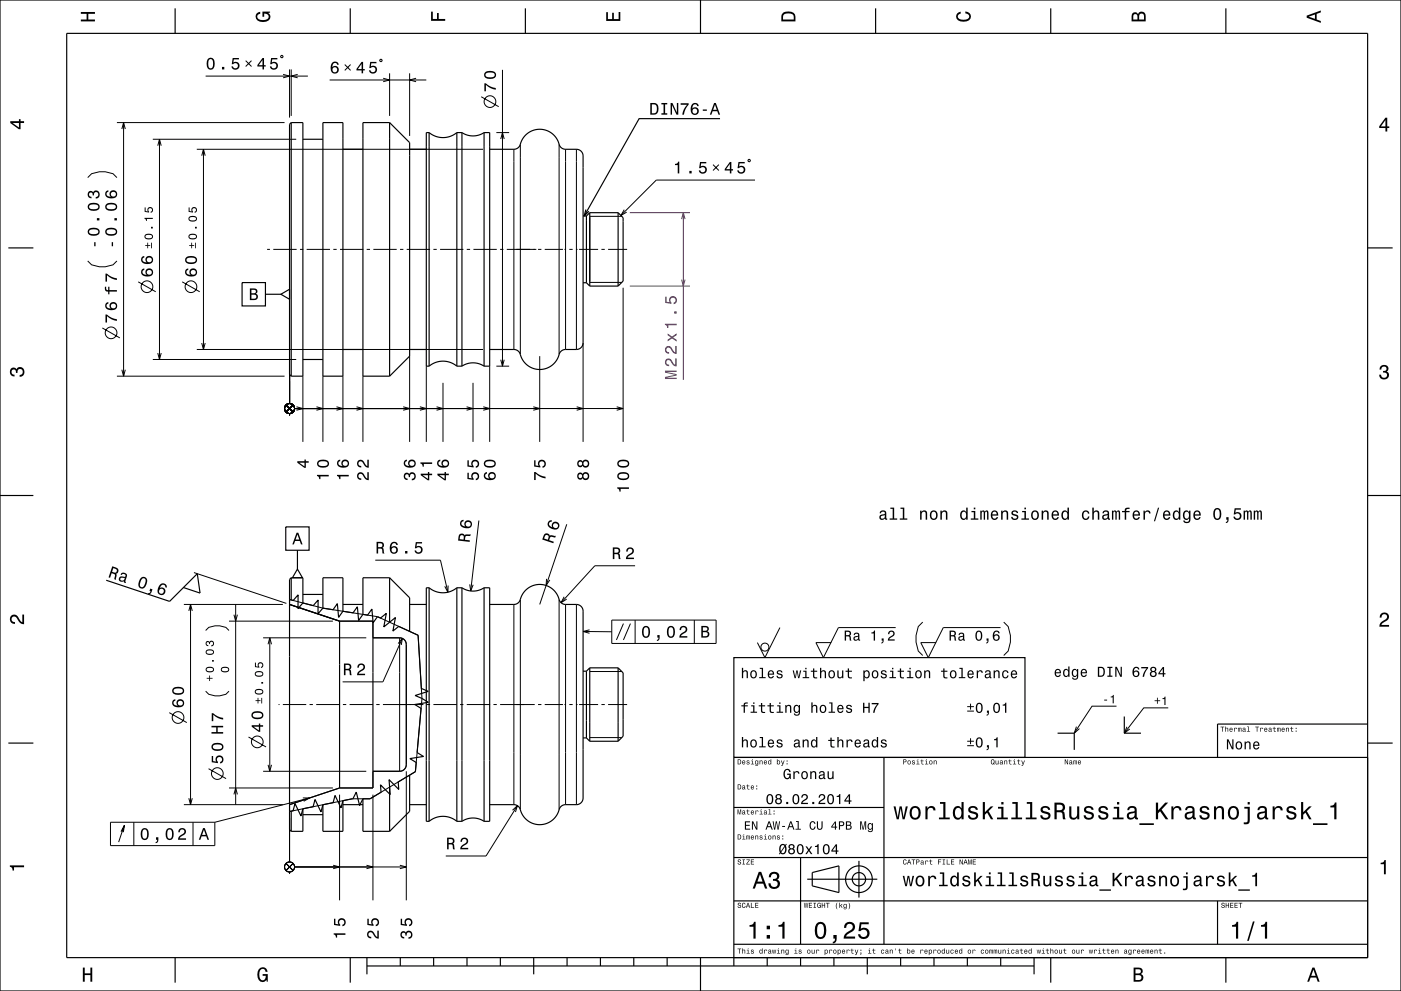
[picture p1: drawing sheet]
<svg xmlns="http://www.w3.org/2000/svg" width="420mm" height="297mm" viewBox="0 0 420 297" stroke-linecap="round" stroke-linejoin="round" font-family="sans-serif">
<g fill="none" stroke="#000" stroke-width=".3">
<path d="M73.6 18.2l1.8 1.7M75.4 18.2l-1.8 1.7M84.1 16.8l.5-.2 .2 .5-.4 .2zM103.4 19.3l1.7 1.8M105.1 19.3l-1.7 1.8M114.1 17.8l.4 .2-.2 .5-.5-.3zM35 36.7h50.3M61.6 22.8h30.7M84.9 22.3l1.9 .5-1.9 .5M86.8 20.8v14.4M87.3 20.8v13.9M89.2 22.3l-1.9 .5 1.9 .5"/>
<path d="M98.8 24h29M114.9 23.5l1.9 .5-1.9 .5M116.8 22v12.7M122.8 22v18.7M124.7 23.5l-1.9 .5 1.9 .5M148.8 39.7h3.8M45.8 41.7h43M59 44.7h85.8M60.5 46.7l.5-2 .5 2M61 44.7v60M154.1 44.7v60M156 43.2v63"/>
<path d="M167.6 43.2v63M169.5 44.7v60M172.8 44.7v60M80.1 74.7h.8M81.9 74.7h7M89.9 74.7h1M91.9 74.7h7M99.9 74.7h1M101.9 74.7h7M109.9 74.7h1M111.9 74.7h7M119.9 74.7h1"/>
<path d="M121.9 74.7h7M129.9 74.7h1M131.9 74.7h7M139.9 74.7h1M141.9 74.7h7M149.9 74.7h1M151.9 74.7h8.9M161.3 74.7h1M163.3 74.7h5.5M169.2 74.7h.5M170.7 74.7h1M172.7 74.7h.4"/>
<path d="M173.6 74.7h5.7M176.8 64.8h9.6M180.3 74.7h1M182.3 74.7h5.7M54.6 84.5l5.3 2.9M176.8 84.6h9.6M186.8 86.2v46.2M35 112.7h50.3M45.8 107.7h43M59 104.7h85.8M60.5 102.8l.5 1.9 .5-1.9M86.8 112.2v8.7"/>
<path d="M90.8 112.7v19.7M96.8 112.7v19.7M102.8 112.7v19.7M108.8 112.7v19.7M122.8 106.7v25.7M127.8 109.7v22.7M132.8 114.7v17.7M141.8 114.7v17.7M146.8 109.7v22.7M148.8 109.7h3.8M161.8 106.7v25.7M174.8 102.7v29.7"/>
<path d="M85.7 121.4l2.2 2.1M86.8 123.9v.5M87.9 121.4l-2.2 2.1M88.3 122.4h98.5M88.9 121.9l1.9 .5-1.9 .6M94.9 121.9l1.9 .5-1.9 .6M100.9 121.9l1.9 .5-1.9 .6M106.9 121.9l1.9 .5-1.9 .6M120.9 121.9l1.9 .5-1.9 .6M125.9 121.9l1.9 .5-1.9 .6M130.9 121.9l1.9 .5-1.9 .6M139.9 121.9l1.9 .5-1.9 .6"/>
<path d="M144.9 121.9l1.9 .5-1.9 .6M159.9 121.9l1.9 .5-1.9 .6M172.9 121.9l1.9 .5-1.9 .6M184.9 121.9l1.9 .5-1.9 .6M58.1 171.6l27.8 9.2M156 179.7v63M167.6 179.7v63M55.1 181.2h29.7M68.7 186.2h31.1M78.9 191.2h30.9M119.8 191.2h-8v-5h-10l-15-5v-1.5l10 2.6 16.4 2.5 12.1 5.6 1.2 18.9-2 22-13.6 8.1h-5.3l-18.8 3.8v-2l15-5h10v-5h8M119.8 191.2l.9 .2 .8 .7"/>
<path d="M119.8 191.2v40M121.5 192.1h.1M121.5 192.1l.3 1.1v36l-.2 .8-.5 .7-1.3 .5M154.1 181.2v60M169.5 181.2v60M172.8 181.2v60M233.8 188.1l-4.5 9-2.2-4.5M268.5 188.1h-17.2l-4.5 9-2.2-4.5h4.6M276.6 186.4l-1.3 1.4-.7 2.6v2l.7 2.7 1.3 1.3M300 188.1h-17.2l-4.5 9-2.3-4.5h4.6M300.9 186.4l1.3 1.4 .7 2.6v2l-.7 2.7-1.3 1.3M83.5 211.2h.3"/>
<path d="M84.8 211.2h7M92.8 211.2h1M94.8 211.2h7M102.8 211.2h1M104.8 211.2h7M112.8 211.2h1M114.8 211.2h12.1M127.9 211.2h1M129.9 211.2h7M137.9 211.2h1M139.9 211.2h7M147.9 211.2h1"/>
<path d="M149.9 211.2h10.4M161.3 211.2h1M163.3 211.2h5.5M169.2 211.2h.5M170.7 211.2h1M172.7 211.2h.4M173.6 211.2h5.7M176.8 201.3h9.6M180.3 211.2h1M182.3 211.2h5.7M322.7 217.8l-.6 1.9 1.5-1.3M334.7 211.6h-7.3l-5.3 8.1"/>
<path d="M337.8 217.8l-.7 1.9 1.6-1.2M350.2 212.1h-7.3l-5.8 7.6M68.7 236.2h31.1M78.9 231.2h30.9M101.8 238.2v31.6M111.8 238.2v31.6M121.8 231.2v38.6M176.8 221.1h9.6M55.1 241.2h29.7M86.8 245.2v13.1M86.8 261.3v.5"/>
<circle cx="57.2" cy="85.9" r="1.76"/>
<circle cx="86.8" cy="122.4" r="1.5"/>
<circle cx="229.3" cy="193.9" r="1.2"/>
</g>
<path d="M188.8 63.7h18.1M188.8 85.7h18.1" fill="none" stroke="#800080" stroke-width=".3"/>
<g fill="none" stroke="#000" stroke-width=".35">
<path d="M0 0h420v297h-420zM20 10h390v277h-390zM52.5 2.5v7.5M105 2.5v7.5M157.5 2.5v7.5M210 0v10M262.5 2.5v7.5M315 2.5v7.5M367.5 2.5v7.5M87.3 36.7h3.5v76h-3.5M87.3 36.7v76M87.3 36.7l-.5 .5v75l.5 .5"/>
<path d="M96.8 36.7h6v76h-6zM116.8 36.7h-8v76h8M116.8 36.7v76M116.8 36.7l6 6v64l-6 6M128.6 39.7a6.5 6.5 0 0 0 8.4 0M128.6 39.7h-.8v70h.8M128.6 39.7v70M137 39.7v70M137 39.7h1.5M138.5 39.7a6 6 0 0 0 6.6 0M138.5 39.7v70M145.1 39.7v70"/>
<path d="M145.1 39.7h1.7v70h-1.7M215.9 35.6h-24.3l-16.5 29.1M90.8 41.7h6M102.8 44.7h6M122.8 44.7h5M146.8 44.7h7.3a2.63 2.63 0 0 0 2.3-2.5 6.1 6.1 0 0 1 6.2-3.4 6.1 6.1 0 0 1 5.2 4.9 2.01 2.01 0 0 0 1.7 1h3.4a2.01 2.01 0 0 1 1.9 2v56.2a2.01 2.01 0 0 1-2 1.8h-3.3a2.63 2.63 0 0 0-2.2 2.5 6.1 6.1 0 0 1-6.3 3.5 6.1 6.1 0 0 1-5.2-4.9 1.99 1.99 0 0 0-1.7-1.1h-7.3M2.5 74.3h7.5M174.8 64.7h1M175.6 62.8l-.5 1.9 1.4-1.4M175.8 64.7v20M176.8 63.7v22M176.8 63.7l-1 1"/>
<path d="M176.8 63.7h8.5M185.3 63.7v22M185.3 63.7l1.5 1.5v19l-1.5 1.5M410 74.3h7.5M72.6 84.7h7v7h-7zM79.6 88.2h4.6M84.2 88.2l2.6-1.5v3zM174.8 84.7h1M175.8 84.7l1 1M176.8 85.7h8.5M90.8 107.7h6M102.8 104.7h6"/>
<path d="M122.8 104.7h5M128.6 109.7a6.5 6.5 0 0 1 8.4 0M137 109.7h1.5M138.5 109.7a6 6 0 0 1 6.6 0M0 148.5h10M410 148.5h10M86.8 179.7l.5 .1M87.3 179.8l.6 .2 1.5-1.7-.1 4.1 1.5-1.7M87.3 173.2h3.5v7.5M87.3 173.2v6.6M87.3 173.2l-.5 .5v75l.5 .5M90.8 178.2h6"/>
<path d="M116.8 173.2h-8v10.9M116.8 173.2v13.3M116.8 173.2l6 6v10M128.6 176.2a6.5 6.5 0 0 0 8.4 0M128.6 176.2h-.8v70h.8M128.6 176.2v70M137 176.2v70M137 176.2h1.5M138.5 176.2a6 6 0 0 0 6.6 0M138.5 176.2v70M145.1 176.2v70M145.1 176.2h1.7v70h-1.7"/>
<path d="M86.8 181.2l15 5M90.8 180.7l3.1 .8 1.5-1.7-.1 4.1 1.5-1.6M96.8 182.3l3 .4 1.3-1.8 .4 4.1 1.3-1.8M96.8 182.3v-9.1h6v10M101.8 186.2h10v50h-10M101.8 186.2v50M102.8 183.2l3 .5 1.3-1.9 .4 4.2 1.3-1.9M102.8 181.2h6M108.8 184.1l1.4 .3 1.3-1.9 .4 4.1 1.3-1.8 .9 .4 1.7-1.4-.7 4.1 1.7-1.4M111.8 191.2h8.1a2.01 2.01 0 0 1 1.9 2v36.1a2 2 0 0 1-2 1.9h-8M116.8 186.5l1.7-1.4-.7 4 1.7-1.4 3.3 1.5M122.8 189.2l2.5 1.2 1 15.9 2.1 .9-4 1.2 2.1 .9 1.9 1.2-4.1 .6 1.9 1.2-1.2 13.2 1.9 1.2-4 .6 1.9 1.2-.3 2.8-1.7 1"/>
<path d="M122.8 181.2h5M146.8 181.2h7.3a2.63 2.63 0 0 0 2.3-2.6 6.1 6.1 0 0 1 6.2-3.4 6.1 6.1 0 0 1 5.2 4.9 1.99 1.99 0 0 0 1.7 1.1h3.4a2 2 0 0 1 1.9 2v56.1a2.01 2.01 0 0 1-2 1.9h-3.3a2.63 2.63 0 0 0-2.2 2.5 6.1 6.1 0 0 1-6.3 3.4 6.1 6.1 0 0 1-5.2-4.9 2.01 2.01 0 0 0-1.7-1h-7.3M220 197.1h87.3v29.9h-87.3zM174.8 201.2h1M175.8 201.2v20M176.8 200.2v22M176.8 200.2l-1 1M176.8 200.2h8.5M185.3 200.2v22M185.3 200.2l1.5 1.5v19l-1.5 1.5M317.1 219.7h5v5M337.1 214.7v5h5"/>
<path d="M410 217h-45v10M2.5 222.7h7.5M101.8 236.2l-15 5M102.8 240l-.6 2.1-1.8-3.7-.5 2.2-3.1 .6M102.8 240v9.2h-6v-8M108.8 239.4l-1 2-1-4-1 2-3 .6M108.8 239.4v9.8h8M116.8 235.9l.2 2.2-2.9-2.9 .1 2.2-3.3 2h-2.1M116.8 235.9v13.3M122.8 232.3l-3.4 2.1 .1 2.2-2.9-2.9 .2 2.2M122.8 232.3v10.9l-6 6M174.8 221.2h1"/>
<path d="M175.8 221.2l1 1M176.8 222.2h8.5M220 227v62.5M220 227h190M265 227v56M410 222.7h7.5M87.3 243.1v6.1M87.3 243.1l-.5 .1M90.8 242.4l-.6 2.1-1.8-3.7-.5 2.2-.6 .1M90.8 242.4v6.8h-3.5M90.8 244.2h6M96.8 241.2l-.6 2.1-1.8-3.7-.5 2.2-3.1 .6"/>
<path d="M102.8 241.2h6M122.8 241.2h5M128.6 246.2a6.5 6.5 0 0 1 8.4 0M137 246.2h1.5M138.5 246.2a6 6 0 0 1 6.6 0M220 257h190M220 242h45M240 257v26M257.5 258v11M220 270h190M242 263.5h21M243.5 261.5l8-2v8l-8-2z"/>
<path d="M365 270v13M52.5 287v7.5M105 287v7.5M110 289.5h200M110 287v5M120 287v2.5M130 287v2.5M140 287v2.5M150 287v2.5M160 287v5M170 287v2.5M180 287v2.5"/>
<path d="M190 287v2.5M200 287v2.5M210 287v10M220 283h190M230 287v2.5M240 287v2.5M250 287v2.5M260 287v5M270 287v2.5M280 287v2.5M290 287v2.5M300 287v2.5"/>
<path d="M310 287v5M315 287v7.5M367.5 287v7.5"/>
<circle cx="257.5" cy="263.5" r="2"/>
<circle cx="257.5" cy="263.5" r="4"/>
</g>
<g fill="#000">
<path d="M24.2 3.6h4.3v.6h-2v1.6h2v.6h-4.3v-.6h1.8v-1.6h-1.8z" fill-rule="evenodd"/>
<path d="M62.3 17.7a2.02 2.02 0 0 0 .9 3.2 2.03 2.03 0 0 0 .9-3.2 1.11 1.11 0 0 0-1.8 0zM62.8 17.8h.7a2.38 2.38 0 0 1 0 2.6h-.7a2.37 2.37 0 0 1 0-2.6zM66.5 20.1v.7h.7v-.7zM69.8 17.4l-.3 1.8h.4a.8 .8 0 0 1 1.2-.2 .8 .8 0 0 1-.1 1.3 .8 .8 0 0 1-1.2-.4h-.4a1.21 1.21 0 0 0 1.5 1 1.21 1.21 0 0 0 .8-1.6 1.21 1.21 0 0 0-1.7-.6l.1-.9h1.5v-.4z" fill-rule="evenodd"/>
<path d="M77 4l1-.5v.6a.86 .86 0 0 0-.9 .7 .86 .86 0 0 0 .5 1 2.03 2.03 0 0 0 3-.8 1.11 1.11 0 0 0-1.4-.9v.9h-.5v-1.5h2.3v.3l-.6 .1 .3 .2a1.41 1.41 0 0 1 .3 1.5 1.41 1.41 0 0 1-1.2 .9 2.3 2.3 0 0 1-3.2-1.6z" fill-rule="evenodd"/>
<path d="M99.7 18.7a2.4 2.4 0 0 0 .1 3.3 1.16 1.16 0 0 0 1.6-.4 1.16 1.16 0 0 0-.2-1.5 1.16 1.16 0 0 0-1.6 0 1.02 1.02 0 0 1 .8-1.2l.5 .1 .2 .4h.4a1.12 1.12 0 0 0-.7-.9 1.12 1.12 0 0 0-1.1 .2zM99.6 20.9a.75 .75 0 0 1 1.5 0 .75 .75 0 0 1-1.5 0z" fill-rule="evenodd"/>
<path d="M129.2 3.5h.5v2.2h1.3v-1.8h.5v1.8h2v.6h-4.3z" fill-rule="evenodd"/>
<path d="M181.7 3.6h.5v2.1h1.3v-1.9h.5v1.9h1.5v-2.1h.5v2.7h-4.3z" fill-rule="evenodd"/>
<path d="M234.8 3.8a2.64 2.64 0 0 0-.6 2.6h4.3v-1.4a2.32 2.32 0 0 0-3.7-1.2zM235.1 4.3a1.86 1.86 0 0 1 2.9 .7v.8h-3.3l.1-1.2z" fill-rule="evenodd"/>
<path d="M287 4l1-.5v.6a.85 .85 0 0 0-.8 .6 .85 .85 0 0 0 .4 1 2.05 2.05 0 0 0 3-.8 1.08 1.08 0 0 0-1.2-.9v-.6a1.5 1.5 0 0 1 1.7 1.3 1.5 1.5 0 0 1-1.3 1.7 2.33 2.33 0 0 1-3.2-1.5z" fill-rule="evenodd"/>
<path d="M339.5 4l-.3 .9v1.5h4.3v-1.6a1.19 1.19 0 0 0-.9-1.3 1.19 1.19 0 0 0-1.4 .7 1.01 1.01 0 0 0-1.7-.2zM339.9 4.4l.2-.1a.66 .66 0 0 1 .7 .1 .66 .66 0 0 1 .2 .6v.8h-1.3zM341.7 4.3l.2-.2a.75 .75 0 0 1 1.1 .8v.9h-1.5z" fill-rule="evenodd"/>
<path d="M391.7 4.7v.6l4.3 1.6v-.6l-1.3-.5v-1.6l1.3-.5v-.6zM392.3 5l1.9-.7v1.4z" fill-rule="evenodd"/>
<path d="M3.1 36.3v.6l2.5 1.8h.6v-1.8h1v-.6h-1v-.6h-.5v.6zM3.8 36.9h1.9v1.3z" fill-rule="evenodd"/>
<path d="M78.7 17.4l-1.5 2.1v.4h1.5v.9h.4v-.9h.5v-.4h-.5v-2.1zM78.7 18v1.5h-1.1zM81.3 17.4l-.3 1.8h.4a.8 .8 0 0 1 1.2-.2 .8 .8 0 0 1 0 1.3 .8 .8 0 0 1-1.2-.4h-.5a1.21 1.21 0 0 0 1.5 1 1.21 1.21 0 0 0 .8-1.6 1.21 1.21 0 0 0-1.7-.6l.1-.9h1.5v-.4z" fill-rule="evenodd"/>
<path d="M108.4 18.5l-1.5 2.2v.4h1.5v.9h.5v-.9h.5v-.4h-.5v-2.2zM108.4 19.1v1.6h-1.1zM111 18.5l-.3 1.9h.4a.8 .8 0 0 1 1.2-.2 .8 .8 0 0 1 0 1.2 .8 .8 0 0 1-1.2-.3h-.5a1.21 1.21 0 0 0 1.5 1 1.21 1.21 0 0 0 .8-1.6 1.21 1.21 0 0 0-1.7-.6l.1-.9h1.6v-.5z" fill-rule="evenodd"/>
<path d="M195 30.9v3.5h1.1a1.92 1.92 0 0 0 1-3.1 2.18 2.18 0 0 0-2.1-.4zM195.4 31.3a1.38 1.38 0 0 1 1.6 1 1.38 1.38 0 0 1-.9 1.6h-.7zM198.3 30.9v.4h.6v2.6h-.6v.5h1.7v-.5h-.6v-2.6h.6v-.4zM201 30.9v3.5h.5v-2.9l1.3 2.9h.5v-3.5h-.4v2.8l-1.3-2.8zM204 30.9v.5h2a5.2 5.2 0 0 0-1.5 3h.5a5.3 5.3 0 0 1 1.4-3v-.5zM207.6 31.1a2.39 2.39 0 0 0 .2 3.3 1.16 1.16 0 0 0 1.5-.4 1.16 1.16 0 0 0-.2-1.5 1.16 1.16 0 0 0-1.6 0 1.02 1.02 0 0 1 .9-1.3l.4 .2 .2 .4h.5a1.12 1.12 0 0 0-.8-.9 1.12 1.12 0 0 0-1.1 .2zM207.5 33.3a.75 .75 0 0 1 1.5 0 .75 .75 0 0 1-1.5 0zM210.7 32.8v.4h1.2v-.4zM214.1 30.9l-1.3 3.5h.5l.3-1.1h1.4l.4 1.1h.5l-1.3-3.5zM214.3 31.4l.6 1.5h-1.1z" fill-rule="evenodd"/>
<path d="M415.3 35.3l-1.8 2.5v.6h1.8v1h.6v-1h.6v-.5h-.6v-2.6zM415.3 36v1.9h-1.3z" fill-rule="evenodd"/>
<path d="M58.5 72.7v1.7h.2v-1.7zM57.3 72.7v.7h-.6v.3h.6v.7h.3v-.7h.6v-.3h-.6v-.7zM56.8 70.3a.81 .81 0 0 0-.3 .8 .81 .81 0 0 0 .7 .6 1.36 1.36 0 0 0 1.9-.8 1.45 1.45 0 0 0-2.3-.6zM56.8 70.7l.5-.3 1.2 .1a.45 .45 0 0 1 .3 .4 .45 .45 0 0 1-.3 .4h-1.5zM58.5 68v.5h.5v-.5zM56.8 64.9a.81 .81 0 0 0-.3 .9 .81 .81 0 0 0 .7 .6 1.36 1.36 0 0 0 1.9-.8 1.45 1.45 0 0 0-2.3-.7zM56.8 65.3l.5-.2 1.2 .1a.45 .45 0 0 1 .3 .4 .45 .45 0 0 1-.3 .4h-1.5zM56.5 62.2v1.3l1.4 .2v-.3a.57 .57 0 0 1-.2-.9 .57 .57 0 0 1 .9 .1 .57 .57 0 0 1-.3 .8v.4a.86 .86 0 0 0 .8-1.1 .86 .86 0 0 0-1.2-.6 .86 .86 0 0 0-.4 1.3l-.7-.1v-1.1z" fill-rule="evenodd"/>
<path d="M55.7 80.8a1.44 1.44 0 0 0 .1 1.6 1.44 1.44 0 0 0 1.6 .5 1.26 1.26 0 0 0 1.7-1 1.26 1.26 0 0 0-1.2-1.5 1.11 1.11 0 0 0-1.1 .7 1.11 1.11 0 0 0 .3 1.3 1.02 1.02 0 0 1-1.2-.9l.1-.4 .4-.2v-.5zM57.2 81.7a.75 .75 0 0 1 1.5 0 .75 .75 0 0 1-1.5 0zM55.9 77a1.13 1.13 0 0 0-.4 1.2 1.13 1.13 0 0 0 1 .9 1.9 1.9 0 0 0 2.6-1.2 2.03 2.03 0 0 0-3.2-.9zM56 77.6a2.38 2.38 0 0 1 2.6 0v.7a2.37 2.37 0 0 1-2.6 0z" fill-rule="evenodd"/>
<path d="M74.9 86.4v3.5h1.3a.98 .98 0 0 0 1.1-.7 .98 .98 0 0 0-.6-1.2 .86 .86 0 0 0 .4-1 .86 .86 0 0 0-.9-.6zM75.4 86.9h.7a.53 .53 0 0 1 .6 .5 .53 .53 0 0 1-.6 .5h-.7zM75.4 88.3h.7a.61 .61 0 0 1 .8 .6 .61 .61 0 0 1-.7 .6h-.8z" fill-rule="evenodd"/>
<path d="M3.3 110.5a1.04 1.04 0 0 1 1.6 .2 1.28 1.28 0 0 1 1.6-.7 1.28 1.28 0 0 1 .8 1.5 1.33 1.33 0 0 1-1.4 1.4v-.5a.86 .86 0 0 0 .9-1.2 .86 .86 0 0 0-1.5-.1v.7h-.5a.75 .75 0 0 0-.5-1 .75 .75 0 0 0-1 .5 .75 .75 0 0 0 .7 .9l.4 .1v.5a1.39 1.39 0 0 1-1.4-.8 1.39 1.39 0 0 1 .3-1.5z" fill-rule="evenodd"/>
<path d="M413.9 109.7a1.3 1.3 0 0 1 1.7-.2 1.3 1.3 0 0 1 .5 1.5l-.4 .3a1.28 1.28 0 0 1 .7 1.6 1.28 1.28 0 0 1-1.5 .8 1.33 1.33 0 0 1-1.4-1.4h.5a.86 .86 0 0 0 1.2 .9 .86 .86 0 0 0 .1-1.5h-.7v-.5a.75 .75 0 0 0 1-.5 .75 .75 0 0 0-.5-1 .75 .75 0 0 0-.9 .7l-.1 .4h-.5z" fill-rule="evenodd"/>
<path d="M89.1 138.2v.5l2.1 1.5h.5v-1.5h.9v-.5h-.9v-.5h-.4v.5zM89.7 138.7h1.6v1.1z" fill-rule="evenodd"/>
<path d="M95 142.3v.4a.77 .77 0 0 1 .7 .9h.4v-.8h2.5v-.5zM95.5 138.1a1.13 1.13 0 0 0-.4 1.2 1.13 1.13 0 0 0 1 .8 1.9 1.9 0 0 0 2.6-1.1 2.04 2.04 0 0 0-3.2-.9zM95.5 138.6a2.38 2.38 0 0 1 2.7 0v.7a2.38 2.38 0 0 1-2.7 0z" fill-rule="evenodd"/>
<path d="M101 142.3v.4a.77 .77 0 0 1 .7 .9h.4v-.8h2.5v-.5zM101.3 138.1a1.44 1.44 0 0 0 .1 1.6 1.44 1.44 0 0 0 1.6 .5 1.26 1.26 0 0 0 1.6-1 1.26 1.26 0 0 0-1.1-1.5 1.11 1.11 0 0 0-1.1 .7 1.11 1.11 0 0 0 .3 1.3 1.02 1.02 0 0 1-1.3-.9l.2-.4 .4-.2v-.5zM102.8 138.9a.75 .75 0 0 1 1.4 0 .75 .75 0 0 1-1.4 0z" fill-rule="evenodd"/>
<path d="M107.3 141.8a1.2 1.2 0 0 0-.2 1.4 1.2 1.2 0 0 0 1.2 .6v-.4a.71 .71 0 0 1-.8-.5 .71 .71 0 0 1 .5-.9 .71 .71 0 0 1 .8 .5l.2 .3a1.64 1.64 0 0 0 1.6 1.1v-2.4h-.5v1.9l-.4-.3-.7-1.2a1.11 1.11 0 0 0-1.7-.1zM107.3 138.1a1.2 1.2 0 0 0-.2 1.3 1.2 1.2 0 0 0 1.2 .7v-.5a.71 .71 0 0 1-.8-.5 .71 .71 0 0 1 .5-.8 .71 .71 0 0 1 .8 .5l.2 .3a1.64 1.64 0 0 0 1.6 1.1v-2.4h-.5v1.9l-.4-.3-.7-1.2a1.11 1.11 0 0 0-1.7-.1z" fill-rule="evenodd"/>
<path d="M121.3 141.9a1.17 1.17 0 0 0-.2 1.3 1.17 1.17 0 0 0 1.1 .7v-.5a.62 .62 0 0 1-.8-.3 .62 .62 0 0 1 .3-.8 .62 .62 0 0 1 .8 .2v.5h.4a.72 .72 0 0 1 .5-.9 .72 .72 0 0 1 .9 .4 .72 .72 0 0 1-.5 .9l-.3 .1v.5a1.18 1.18 0 0 0 1.1-1.6 1.18 1.18 0 0 0-1.8-.6l-.1 .3a.86 .86 0 0 0-1.4-.2zM121.3 138.1a1.44 1.44 0 0 0 .1 1.6 1.44 1.44 0 0 0 1.6 .5 1.26 1.26 0 0 0 1.6-1 1.26 1.26 0 0 0-1.1-1.5 1.11 1.11 0 0 0-1.1 .7 1.11 1.11 0 0 0 .3 1.3 1.02 1.02 0 0 1-1.3-.9l.2-.4 .4-.2v-.5zM122.8 138.9a.74 .74 0 0 1 1.4 0 .74 .74 0 0 1-1.4 0z" fill-rule="evenodd"/>
<path d="M126.1 142v.4l2.1 1.5h.5v-1.5h.9v-.4h-.9v-.5h-.4v.5zM126.7 142.4h1.6v1.1zM126 138.6v.3a.77 .77 0 0 1 .7 1h.4v-.9h2.5v-.4z" fill-rule="evenodd"/>
<path d="M131.1 142v.4l2.1 1.5h.5v-1.5h.9v-.4h-.9v-.5h-.4v.5zM131.7 142.4h1.6v1.1zM131.3 138.1a1.44 1.44 0 0 0 .1 1.6 1.44 1.44 0 0 0 1.6 .5 1.26 1.26 0 0 0 1.6-1 1.26 1.26 0 0 0-1.1-1.5 1.11 1.11 0 0 0-1.1 .7 1.11 1.11 0 0 0 .3 1.3 1.02 1.02 0 0 1-1.3-.9l.2-.4 .4-.2v-.5zM132.8 138.9a.75 .75 0 0 1 1.4 0 .75 .75 0 0 1-1.4 0z" fill-rule="evenodd"/>
<path d="M140.1 141.7v1.9l1.9 .2v-.4a.8 .8 0 0 1-.2-1.2 .8 .8 0 0 1 1.2 .1 .8 .8 0 0 1-.4 1.2v.4a1.21 1.21 0 0 0 1.1-1.5 1.21 1.21 0 0 0-1.6-.8 1.21 1.21 0 0 0-.6 1.8l-1-.2v-1.5zM140.1 138v1.8l1.9 .3v-.4a.8 .8 0 0 1-.2-1.2 .8 .8 0 0 1 1.2 0 .8 .8 0 0 1-.4 1.2v.5a1.21 1.21 0 0 0 1.1-1.5 1.21 1.21 0 0 0-1.6-.8 1.21 1.21 0 0 0-.6 1.7l-1-.1v-1.5z" fill-rule="evenodd"/>
<path d="M145.3 141.8a1.44 1.44 0 0 0 .1 1.7 1.44 1.44 0 0 0 1.6 .4 1.26 1.26 0 0 0 1.6-1 1.26 1.26 0 0 0-1.1-1.5 1.11 1.11 0 0 0-1.1 .7 1.11 1.11 0 0 0 .3 1.3 1.02 1.02 0 0 1-1.3-.8l.2-.5 .4-.2v-.4zM146.8 142.7a.75 .75 0 0 1 1.5 0 .75 .75 0 0 1-1.5 0zM145.5 138.1a1.13 1.13 0 0 0-.4 1.2 1.13 1.13 0 0 0 1 .8 1.9 1.9 0 0 0 2.6-1.1 2.04 2.04 0 0 0-3.2-.9zM145.5 138.6a2.38 2.38 0 0 1 2.7 0v.7a2.38 2.38 0 0 1-2.7 0z" fill-rule="evenodd"/>
<path d="M160.1 141.5v2.4h.5v-1.9a5.2 5.2 0 0 0 3 1.4v-.5a5.3 5.3 0 0 1-3.1-1.4zM160.1 138v1.8l1.9 .3v-.4a.8 .8 0 0 1-.2-1.2 .8 .8 0 0 1 1.2 0 .8 .8 0 0 1-.4 1.2v.5a1.21 1.21 0 0 0 1.1-1.5 1.21 1.21 0 0 0-1.7-.8 1.21 1.21 0 0 0-.5 1.7l-1-.1v-1.5z" fill-rule="evenodd"/>
<path d="M173.3 141.9a1 1 0 0 0-.1 1.5 1 1 0 0 0 1.5-.1 1.09 1.09 0 0 0 1.6 .2 1.09 1.09 0 0 0 0-1.6 1.09 1.09 0 0 0-1.6 .2l-.8-.5zM174.9 142.7a.71 .71 0 0 1 1.4 0 .71 .71 0 0 1-1.4 0zM173.4 142.7a.6 .6 0 0 1 1.2 0 .6 .6 0 0 1-1.2 0zM173.3 138.2a1 1 0 0 0-.1 1.5 1 1 0 0 0 1.5-.1 1.09 1.09 0 0 0 1.6 .2 1.09 1.09 0 0 0 0-1.7 1.09 1.09 0 0 0-1.6 .2l-.8-.4zM174.9 139a.71 .71 0 0 1 1.4 0 .71 .71 0 0 1-1.4 0zM173.4 139a.6 .6 0 0 1 1.2 0 .6 .6 0 0 1-1.2 0z" fill-rule="evenodd"/>
<path d="M185 146.1v.3a.77 .77 0 0 1 .7 .9h.4v-.8h2.5v-.4zM185.5 141.8a1.13 1.13 0 0 0-.4 1.2 1.13 1.13 0 0 0 1 .8 1.9 1.9 0 0 0 2.6-1.1 2.03 2.03 0 0 0-3.2-.9zM185.5 142.4a2.38 2.38 0 0 1 2.7 0v.6a2.38 2.38 0 0 1-2.7 0zM185.5 138.1a1.13 1.13 0 0 0-.4 1.2 1.13 1.13 0 0 0 1 .8 1.9 1.9 0 0 0 2.6-1.1 2.03 2.03 0 0 0-3.2-.9zM185.5 138.6a2.38 2.38 0 0 1 2.7 0v.7a2.38 2.38 0 0 1-2.7 0z" fill-rule="evenodd"/>
<path d="M264 153.2l-.3 .6h.4a.55 .55 0 0 1 .7-.5 .55 .55 0 0 1 .4 .8h-.2a.91 .91 0 0 0-1.3 .5 .91 .91 0 0 0 .7 1.2l.9-.4 .1 .3 .6 .1-.3-.6v-1.4a1.02 1.02 0 0 0-.7-.9 1.02 1.02 0 0 0-1 .3zM264.2 154.7l1.1-.3a.77 .77 0 0 1-.2 .8 .77 .77 0 0 1-.9 .1zM266.9 152.1v.4h.7v2.9h-.9v.4h2.3v-.4h-.9v-3.3zM270 152.1v.4h.7v2.9h-1v.4h2.3v-.4h-.9v-3.3zM275.8 153v2.8h.5v-1.6a.63 .63 0 0 1 .5-.9 .63 .63 0 0 1 .7 .8v1.7h.4v-1.8a.89 .89 0 0 0-.6-1 .89 .89 0 0 0-1 .5v-.5zM279.1 153.3a1.45 1.45 0 0 0-.3 1.7 1.45 1.45 0 0 0 1.6 .8 1.45 1.45 0 0 0 .7-1.8 1.45 1.45 0 0 0-1.7-1zM279.4 153.6a.67 .67 0 0 1 .7-.2 .67 .67 0 0 1 .5 .5 .93 .93 0 0 1 0 1.1 .93 .93 0 0 1-1 .4 1.36 1.36 0 0 1-.2-1.8zM281.9 153v2.8h.5v-1.6a.63 .63 0 0 1 .5-.9 .63 .63 0 0 1 .7 .8v1.7h.4v-1.8a.89 .89 0 0 0-.6-1 .89 .89 0 0 0-1.1 .5v-.5zM288.1 153.3a1.49 1.49 0 0 0-.3 1.6 1.49 1.49 0 0 0 1.3 .9l.6-.5v.5h.4v-3.7h-.4v1.4a.89 .89 0 0 0-1.6-.2zM288.5 153.6a.62 .62 0 0 1 .6-.2 .62 .62 0 0 1 .5 .5 .91 .91 0 0 1 0 1.1 .91 .91 0 0 1-.9 .4l-.4-.6zM291.2 153.1v.4h.7v1.9h-.9v.4h2.3v-.4h-.9v-2.3zM291.9 152.1v.5h.5v-.5zM293.9 153v2.8h.4v-1.9l.2-.5h.3l.1 .2v2.2h.4v-2.1l.4-.4 .2 .5v2h.4v-1.9a.69 .69 0 0 0-.5-1l-.5 .4-.5-.4-.5 .4v-.3zM297.3 153.3a1.46 1.46 0 0 0-.2 1.7 1.46 1.46 0 0 0 1.4 .8l.7-.8h-.4l-.6 .4a.75 .75 0 0 1-.7-.9h1.8a1.17 1.17 0 0 0-.5-1.3 1.17 1.17 0 0 0-1.5 .1zM297.7 153.5l.2-.1a.67 .67 0 0 1 .7 .1 .67 .67 0 0 1 .2 .7h-1.3zM300.1 153v2.8h.5v-1.6a.63 .63 0 0 1 .5-.9 .63 .63 0 0 1 .7 .8v1.7h.4v-1.8a.89 .89 0 0 0-.6-1 .89 .89 0 0 0-1 .5v-.5zM303.5 153.2l-.2 .2a.96 .96 0 0 0 1.1 1.2l.4 .2a.6 .6 0 0 1-.6 .7 .6 .6 0 0 1-.6-.6h-.5a1.03 1.03 0 0 0 1.3 1 1.03 1.03 0 0 0 .7-1.5l-1.4-.4a.54 .54 0 0 1 .5-.7 .54 .54 0 0 1 .6 .5h.4a1.08 1.08 0 0 0-1.7-.6zM306.4 153.1v.4h.7v1.9h-.9v.4h2.3v-.4h-.9v-2.3zM307.1 152.1v.5h.5v-.5zM309.4 153.3a1.45 1.45 0 0 0-.2 1.7 1.45 1.45 0 0 0 1.6 .8 1.45 1.45 0 0 0 .7-1.8 1.45 1.45 0 0 0-1.7-1zM309.7 153.6a.67 .67 0 0 1 .8-.2 .67 .67 0 0 1 .5 .5 .93 .93 0 0 1 0 1.1 .93 .93 0 0 1-1 .4 1.36 1.36 0 0 1-.3-1.8zM312.3 153v2.8h.4v-1.6a.63 .63 0 0 1 .5-.9 .63 .63 0 0 1 .7 .8v1.7h.5v-1.8a.89 .89 0 0 0-.6-1 .89 .89 0 0 0-1.1 .5v-.5zM315.5 153.3a1.45 1.45 0 0 0-.2 1.7 1.45 1.45 0 0 0 1.4 .8l.7-.8h-.4l-.6 .4a.76 .76 0 0 1-.7-.9h1.8a1.17 1.17 0 0 0-.5-1.3 1.17 1.17 0 0 0-1.5 .1zM315.9 153.5l.2-.1a.67 .67 0 0 1 .7 .1 .67 .67 0 0 1 .2 .7h-1.3zM318.5 153.3a1.49 1.49 0 0 0-.3 1.6 1.49 1.49 0 0 0 1.3 .9l.5-.5v.5h.5v-3.7h-.5v1.4a.89 .89 0 0 0-1.5-.2zM318.8 153.6a.62 .62 0 0 1 .7-.2 .62 .62 0 0 1 .5 .5 .91 .91 0 0 1 0 1.1 .91 .91 0 0 1-1 .4l-.3-.6zM324.6 153.3a1.45 1.45 0 0 0-.2 1.7 1.45 1.45 0 0 0 1.5 .8l.6-.6 .1-.4h-.4l-.5 .6a1.02 1.02 0 0 1-.9-1 1.02 1.02 0 0 1 1-1l.3 .5h.5a1.09 1.09 0 0 0-.8-.9 1.09 1.09 0 0 0-1.2 .3zM327.5 152.1v3.7h.4v-1.6a.63 .63 0 0 1 .5-.9 .63 .63 0 0 1 .7 .8v1.7h.5v-1.8a.88 .88 0 0 0-.6-1 .88 .88 0 0 0-1.1 .4v-1.3zM330.8 153.2l-.3 .6h.4a.55 .55 0 0 1 .7-.5 .55 .55 0 0 1 .4 .8h-.2a.91 .91 0 0 0-1.3 .5 .91 .91 0 0 0 .7 1.2l.9-.4 .1 .3 .6 .1v-.4h-.3v-1.6a1.02 1.02 0 0 0-.7-.9 1.02 1.02 0 0 0-1 .3zM330.9 154.7l1.1-.3a.77 .77 0 0 1-.2 .8 .77 .77 0 0 1-.8 .1zM333.4 153v2.8h.4v-1.9l.2-.5h.2l.2 .2v2.2h.4v-2.1l.3-.4 .3 .5v2h.4v-1.9a.69 .69 0 0 0-.5-1l-.6 .4-.5-.4-.5 .4v-.3zM336.4 153.1v.4h.8v2.3h.4v-2.3h1v-.4h-1l.1-.3 .9-.3v-.3a.95 .95 0 0 0-1 0 .95 .95 0 0 0-.4 .9zM339.8 153.3a1.45 1.45 0 0 0-.2 1.7 1.45 1.45 0 0 0 1.4 .8l.7-.8h-.4l-.6 .4a.76 .76 0 0 1-.7-.9h1.8a1.16 1.16 0 0 0-.5-1.3 1.16 1.16 0 0 0-1.5 .1zM340.2 153.5l.2-.1a.67 .67 0 0 1 .7 .1 .67 .67 0 0 1 .2 .7h-1.3zM342.8 153v2.8h.4v-1.6a.66 .66 0 0 1 .4-.8 .66 .66 0 0 1 .8 .3l.1 .2h.4a.89 .89 0 0 0-.7-.9 .89 .89 0 0 0-1 .5v-.5zM347.1 152.2l-1.2 4h.4l1.2-4zM348.9 153.3a1.45 1.45 0 0 0-.2 1.7 1.45 1.45 0 0 0 1.4 .8l.7-.8h-.4l-.6 .4a.75 .75 0 0 1-.7-.9h1.8a1.16 1.16 0 0 0-.5-1.3 1.16 1.16 0 0 0-1.5 .1zM349.3 153.5l.2-.1a.67 .67 0 0 1 .7 .1 .67 .67 0 0 1 .2 .7h-1.3zM351.9 153.3a1.49 1.49 0 0 0-.3 1.6 1.49 1.49 0 0 0 1.3 .9l.5-.5v.5h.5v-3.7h-.5v1.4a.89 .89 0 0 0-1.5-.2zM352.2 153.6a.62 .62 0 0 1 .7-.2 .62 .62 0 0 1 .5 .5 .91 .91 0 0 1 0 1.1 .91 .91 0 0 1-1 .4l-.3-.6zM354.9 153.3a1.49 1.49 0 0 0-.3 1.6 1.49 1.49 0 0 0 1.3 .9l.6-.5a.73 .73 0 0 1-.3 1 .73 .73 0 0 1-1-.3h-.5a1.1 1.1 0 0 0 1.3 .8 1.1 1.1 0 0 0 .9-1.2v-2.6h-.4v.5l-.4-.4a.89 .89 0 0 0-1.2 .2zM355.3 153.6a.63 .63 0 0 1 .6-.2 .63 .63 0 0 1 .5 .5 .92 .92 0 0 1 0 1.1 .92 .92 0 0 1-.9 .4l-.4-.6zM358 153.3a1.45 1.45 0 0 0-.2 1.7 1.45 1.45 0 0 0 1.4 .8l.7-.8h-.4l-.6 .4a.75 .75 0 0 1-.7-.9h1.8a1.16 1.16 0 0 0-.5-1.3 1.16 1.16 0 0 0-1.5 .1zM358.4 153.5l.2-.1a.67 .67 0 0 1 .7 .1 .67 .67 0 0 1 .2 .7h-1.3zM364 152.7a2.02 2.02 0 0 0 .9 3.2 2.03 2.03 0 0 0 .9-3.2 1.11 1.11 0 0 0-1.8 0zM364.6 152.7h.7a2.37 2.37 0 0 1 0 2.7h-.7a2.38 2.38 0 0 1 0-2.7zM367.6 155v.8h.4l-.1 .5-.4 .1v.4a.83 .83 0 0 0 .8-1v-.8zM370.1 152.3l-.2 1.9h.4a.8 .8 0 0 1 1.2-.2 .8 .8 0 0 1-.1 1.2 .8 .8 0 0 1-1.2-.4h-.4a1.21 1.21 0 0 0 1.5 1.1 1.21 1.21 0 0 0 .8-1.7 1.21 1.21 0 0 0-1.8-.5l.2-1h1.5v-.4zM372.8 153v2.8h.4v-1.9l.2-.5h.3l.1 .2 .1 2.2h.3l.1-2.1 .3-.4 .3 .5v2h.4v-1.9a.69 .69 0 0 0-.6-1l-.5 .4-.5-.4-.5 .4v-.3zM375.9 153v2.8h.4v-2.1l.2-.3h.3l.1 .2v2.2h.4v-2.1l.3-.4 .3 .5v2h.4v-1.9a.69 .69 0 0 0-.5-1l-.6 .4-.5-.4-.5 .4v-.3z" fill-rule="evenodd"/>
<path d="M3.3 184.6a1.47 1.47 0 0 1 2.4 .9l1 1v-2.3h.5v2.9a2.42 2.42 0 0 1-2.3-2 .84 .84 0 0 0-1.4 .3 .84 .84 0 0 0 1 1v.6a1.43 1.43 0 0 1-1.5-.8 1.43 1.43 0 0 1 .3-1.6z" fill-rule="evenodd"/>
<path d="M253.2 189v3h.4v-1.3l.9 .1 .3 1.2h.4l-.2-1.3-.3-.2a.83 .83 0 0 0 .4-.9 .83 .83 0 0 0-.9-.6zM253.6 189.4h.5a.51 .51 0 0 1 .6 .5 .51 .51 0 0 1-.6 .5h-.5zM256.2 189.8l-.3 .5h.4a.47 .47 0 0 1 .5-.4 .47 .47 0 0 1 .4 .6l-.2 .1a.78 .78 0 0 0-1.1 .4 .78 .78 0 0 0 .6 1.1l.8-.4 .1 .2 .5 .1v-.3h-.3v-1.4a.87 .87 0 0 0-.6-.7 .87 .87 0 0 0-.8 .2zM256.3 191.1l.9-.3v.4a.51 .51 0 0 1-.5 .5 .51 .51 0 0 1-.5-.5zM261.2 189.5v.4h.7v2.1h.4v-3zM264.3 191.3v.7l.3 .1-.4 .8a.72 .72 0 0 0 .7-.9v-.7zM266.5 189.2l-.3 .9h.4a.6 .6 0 0 1 .5-.8 .6 .6 0 0 1 .7 .5 .6 .6 0 0 1-.4 .7l-.3 .1a1.39 1.39 0 0 0-.9 1.4h2v-.4h-1.6l.7-.7a1 1 0 0 0 .8-1.4 1 1 0 0 0-1.6-.3z" fill-rule="evenodd"/>
<path d="M284.7 189v3h.4v-1.3l.9 .1 .2 1.2h.5l-.3-1.3-.2-.2a.83 .83 0 0 0 .3-.9 .83 .83 0 0 0-.8-.6zM285.1 189.4h.5a.51 .51 0 0 1 .6 .5 .51 .51 0 0 1-.7 .5h-.4zM287.6 189.8l-.2 .5h.3a.47 .47 0 0 1 .6-.4 .47 .47 0 0 1 .3 .6l-.2 .1a.78 .78 0 0 0-1.1 .4 .78 .78 0 0 0 .7 1.1l.7-.4 .1 .2 .5 .1v-.3h-.2v-1.4a.87 .87 0 0 0-.6-.7 .87 .87 0 0 0-.9 .2zM287.7 191.1l1-.3v.4a.51 .51 0 0 1-.5 .5 .51 .51 0 0 1-.5-.5zM292.7 189.4a1.73 1.73 0 0 0 .7 2.7 1.74 1.74 0 0 0 .8-2.7 .95 .95 0 0 0-1.5 0zM293.2 189.4l.2-.1a1.46 1.46 0 0 1 0 2.4l-.4-.3-.1-.3v-1.1zM295.8 191.3v.7l.2 .1-.4 .8a.72 .72 0 0 0 .7-.9v-.7zM298.1 189.2a2.05 2.05 0 0 0 .1 2.8 .99 .99 0 0 0 1.3-.3 .99 .99 0 0 0-.1-1.3 .99 .99 0 0 0-1.4 0 .87 .87 0 0 1 .7-1.1l.4 .1 .2 .4h.4a.96 .96 0 0 0-.6-.8 .96 .96 0 0 0-1 .2zM298 191.1a.65 .65 0 0 1 1.3 0 .65 .65 0 0 1-1.3 0z" fill-rule="evenodd"/>
<path d="M414 183.9a1.42 1.42 0 0 1 2.3 .4 1.42 1.42 0 0 1-1.2 2l-1 1h2.3v.5h-2.9a2.17 2.17 0 0 1 1.7-2.1 .86 .86 0 0 0 .6-1 .86 .86 0 0 0-1-.7 .86 .86 0 0 0-.6 1.1h-.6z" fill-rule="evenodd"/>
<path d="M222.4 200.1v3.1h.4v-1.6l.6-.4 .4 .3v1.7h.4v-1.5a.76 .76 0 0 0-.5-.8 .76 .76 0 0 0-.9 .4v-1.2zM225.2 201.2a1.24 1.24 0 0 0-.2 1.4 1.24 1.24 0 0 0 1.3 .6 1.19 1.19 0 0 0 .6-1.6 1.19 1.19 0 0 0-1.7-.4zM225.4 201.4a.57 .57 0 0 1 .7-.2 .57 .57 0 0 1 .4 .5v.4a.69 .69 0 0 1-.9 .8l-.3-.4zM227.8 200.1v.4h.6v2.4h-.8v.3h1.9v-.3h-.8v-2.8zM230.4 201.2a1.25 1.25 0 0 0-.2 1.4 1.25 1.25 0 0 0 1.2 .7l.6-.7h-.3l-.6 .4a.65 .65 0 0 1-.6-.8h1.6v-.2a.96 .96 0 0 0-.5-1 .96 .96 0 0 0-1.2 .2zM230.7 201.4l.7-.2 .3 .7h-1.2zM233.1 201l-.3 .5 .2 .5 1.2 .4a.52 .52 0 0 1-.5 .7 .52 .52 0 0 1-.5-.6h-.4a.89 .89 0 0 0 1.1 .9 .89 .89 0 0 0 .6-1.3l-1.2-.4a.46 .46 0 0 1 .4-.6 .46 .46 0 0 1 .5 .4h.4a.93 .93 0 0 0-1.5-.5zM237.6 200.9l.6 2.3h.4l.3-1.9 .4 1.9h.3l.6-2.3h-.4l-.4 2-.3-2h-.4l-.3 2-.4-2zM240.8 201v.3h.6v1.6h-.8v.3h2v-.3h-.8v-1.9zM241.4 200.1v.5h.4v-.5zM243.7 200.3v.7h-.6v.3h.6l.1 1.6a.9 .9 0 0 0 1.2 .4v-.3l-.8-.1-.1-.5v-1.1h.9v-.3h-.9v-.7zM245.8 200.1v3.1h.4v-1.6l.6-.4 .4 .3 .1 1.7h.3v-1.5a.76 .76 0 0 0-.5-.8 .76 .76 0 0 0-.9 .4v-1.2zM248.6 201.2a1.24 1.24 0 0 0-.2 1.4 1.24 1.24 0 0 0 1.3 .6 1.19 1.19 0 0 0 .6-1.6 1.19 1.19 0 0 0-1.7-.4zM248.9 201.4a.57 .57 0 0 1 .6-.2 .57 .57 0 0 1 .4 .5v.4a.69 .69 0 0 1-.8 .8l-.4-.4zM251 200.9v1.6a.76 .76 0 0 0 .5 .8 .76 .76 0 0 0 1-.4v.3h.3v-2.3h-.4v1.7l-.6 .4-.4-.3v-1.8zM254.1 200.3v.7h-.6v.3h.6l.1 1.6a.9 .9 0 0 0 1.2 .4v-.3l-.8-.1-.1-.5v-1.1h.9v-.3h-.9v-.7zM258.8 200.9v3.2h.4v-1.2a.79 .79 0 0 0 .9 .4 .79 .79 0 0 0 .6-.7 1.09 1.09 0 0 0 0-1.2 1.09 1.09 0 0 0-1.2-.4l-.3 .3v-.4zM259.4 201.4a.54 .54 0 0 1 .5-.2 .54 .54 0 0 1 .4 .5l.1 .4a.72 .72 0 0 1-.6 .9 1.01 1.01 0 0 1-.4-1.6zM261.6 201.2a1.24 1.24 0 0 0-.2 1.4 1.24 1.24 0 0 0 1.4 .6 1.19 1.19 0 0 0 .5-1.6 1.19 1.19 0 0 0-1.7-.4zM261.9 201.4a.57 .57 0 0 1 .6-.2 .57 .57 0 0 1 .4 .5l.1 .4a.69 .69 0 0 1-.9 .8l-.3-.4zM264.3 201l-.2 .5 .1 .5 1.2 .4a.52 .52 0 0 1-.4 .7 .52 .52 0 0 1-.6-.6h-.4a.88 .88 0 0 0 1.1 .9 .88 .88 0 0 0 .6-1.3l-1.2-.4a.46 .46 0 0 1 .4-.6 .46 .46 0 0 1 .5 .4h.4a.93 .93 0 0 0-1.5-.5zM266.8 201v.3h.6v1.6h-.7v.3h1.9v-.3h-.8v-1.9zM267.4 200.1v.5h.4v-.5zM269.8 200.3v.7h-.7v.3h.7v1.6a.9 .9 0 0 0 1.2 .4v-.3l-.8-.1-.1-.5v-1.1h.9v-.3h-.9v-.7zM272 201v.3h.6v1.6h-.7v.3h1.9v-.3h-.8v-1.9zM272.6 200.1v.5h.4v-.5zM274.6 201.2a1.24 1.24 0 0 0-.2 1.4 1.24 1.24 0 0 0 1.4 .6 1.24 1.24 0 0 0 .6-1.5 1.24 1.24 0 0 0-1.5-.8zM274.9 201.4a.57 .57 0 0 1 .6-.2 .57 .57 0 0 1 .4 .5l.1 .4a.69 .69 0 0 1-.9 .8l-.3-.4zM277.1 200.9v2.3h.3l.1-1.6 .6-.4 .4 .3v1.7h.4v-1.5a.76 .76 0 0 0-.6-.8 .76 .76 0 0 0-.9 .4v-.4zM282.8 200.3v.7h-.7v.3h.7v1.6a.9 .9 0 0 0 1.2 .4v-.3l-.8-.1v-.5v-1.1h.8v-.3h-.8v-.7zM285 201.2a1.24 1.24 0 0 0-.2 1.4 1.24 1.24 0 0 0 1.4 .6 1.19 1.19 0 0 0 .5-1.6 1.19 1.19 0 0 0-1.7-.4zM285.3 201.4a.57 .57 0 0 1 .6-.2 .57 .57 0 0 1 .4 .5l.1 .4a.69 .69 0 0 1-.9 .8l-.3-.4zM287.6 200.1v.4h.6v2.4h-.8v.3h2v-.3h-.8v-2.8zM290.3 201.2a1.25 1.25 0 0 0-.3 1.4 1.25 1.25 0 0 0 1.3 .7l.6-.7h-.4l-.5 .4a.65 .65 0 0 1-.6-.8h1.5v-.2a.96 .96 0 0 0-.5-1 .96 .96 0 0 0-1.1 .2zM290.6 201.4l.6-.2 .3 .7h-1.1zM292.8 200.9v2.3h.4v-1.3a.57 .57 0 0 1 .3-.6 .57 .57 0 0 1 .7 .2v.2h.4a.77 .77 0 0 0-.6-.8 .77 .77 0 0 0-.8 .4v-.4zM295.5 201l-.2 .6h.3a.47 .47 0 0 1 .6-.4 .47 .47 0 0 1 .3 .6l-.1 .1a.78 .78 0 0 0-1.1 .4 .78 .78 0 0 0 .6 1l.8-.4v.3l.5 .1v-.3l-.2-.1v-1.4a.88 .88 0 0 0-1.5-.5zM295.7 202.3l.9-.2v.3a.51 .51 0 0 1-.5 .6 .51 .51 0 0 1-.5-.5zM297.9 200.9v2.3h.4v-1.6l.6-.4 .4 .3v1.7h.4v-1.5a.76 .76 0 0 0-.6-.8 .76 .76 0 0 0-.9 .4v-.4zM300.7 201.2a1.24 1.24 0 0 0-.2 1.4 1.24 1.24 0 0 0 1.3 .7l.5-.9h-.3l-.4 .6a.87 .87 0 0 1-.8-.9 .87 .87 0 0 1 .8-.9l.4 .5h.3a.94 .94 0 0 0-.6-.8 .94 .94 0 0 0-1 .3zM303.3 201.2a1.25 1.25 0 0 0-.2 1.4 1.25 1.25 0 0 0 1.2 .7l.6-.7h-.4l-.5 .4a.64 .64 0 0 1-.6-.8h1.5v-.2a.96 .96 0 0 0-.5-1 .96 .96 0 0 0-1.1 .2zM303.6 201.4l.6-.2 .3 .7h-1.1z" fill-rule="evenodd"/>
<path d="M222.2 211.4v.3h.7v1.9h.4v-1.9h.9v-.3h-.9l.1-.5h.8v-.4h-.4a.69 .69 0 0 0-.9 .9zM225.2 211.4v.3h.6v1.6h-.8v.3h2v-.3h-.8v-1.9zM225.8 210.5v.4h.4v-.4zM228.1 210.7v.7h-.6v.3h.6v1.5a.9 .9 0 0 0 1.3 .5v-.4l-.8-.1-.1-.4v-1.1h.9v-.3h-.9v-.7zM230.7 210.7v.7h-.6v.3h.6l.1 1.5a.9 .9 0 0 0 1.2 .5v-.4l-.8-.1-.1-.4v-1.1h.9v-.3h-.9v-.7zM233 211.4v.3h.6v1.6h-.8v.3h2v-.3h-.8v-1.9zM233.6 210.5v.4h.4v-.4zM235.4 211.3v2.3h.4v-1.6l.6-.4 .4 .3v1.7h.4v-1.5a.76 .76 0 0 0-.5-.9 .76 .76 0 0 0-.9 .4v-.3zM238.1 211.5a1.28 1.28 0 0 0-.2 1.4 1.28 1.28 0 0 0 1.1 .8l.5-.4a.63 .63 0 0 1-.3 .8 .63 .63 0 0 1-.9-.3h-.3a.94 .94 0 0 0 1.1 .7 .94 .94 0 0 0 .7-1v-2.2h-.3v.4l-.7-.5zM238.4 211.8a.54 .54 0 0 1 .6-.2 .54 .54 0 0 1 .4 .5l.1 .4a.72 .72 0 0 1-.6 .9 1.03 1.03 0 0 1-.5-1.6zM243.2 210.5v3.1h.4v-1.6l.6-.4 .4 .3v1.7h.4v-1.5a.76 .76 0 0 0-.5-.8 .76 .76 0 0 0-.9 .3v-1.1zM246 211.5a1.24 1.24 0 0 0-.2 1.5 1.24 1.24 0 0 0 1.3 .6 1.25 1.25 0 0 0 .6-1.5 1.25 1.25 0 0 0-1.4-.8zM246.3 211.8a.57 .57 0 0 1 .6-.2 .57 .57 0 0 1 .4 .5v.4a.72 .72 0 0 1-.6 .9 1 1 0 0 1-.4-1.6zM248.6 210.5v.3h.6v2.5h-.8v.3h1.9v-.3h-.7v-2.8zM251.2 211.5a1.25 1.25 0 0 0-.2 1.4 1.25 1.25 0 0 0 1.3 .7l.5-.6h-.3l-.5 .4a.65 .65 0 0 1-.6-.8h1.5v-.2a.96 .96 0 0 0-.5-1.1 .96 .96 0 0 0-1.2 .2zM251.5 211.7l.7-.1 .3 .6h-1.1zM253.9 211.4l-.2 .5 .1 .4 1.2 .5a.52 .52 0 0 1-.4 .6 .52 .52 0 0 1-.6-.5h-.4a.89 .89 0 0 0 1.1 .8 .89 .89 0 0 0 .6-1.2l-1.2-.4a.46 .46 0 0 1 .4-.6 .46 .46 0 0 1 .5 .4h.4a.93 .93 0 0 0-1.5-.5zM258.7 210.6v3h.4v-1.4h1.2v1.4h.4v-3h-.4v1.2h-1.2v-1.2zM261.3 210.7v.4h1.7a4.5 4.5 0 0 0-1.3 2.5h.5a4.5 4.5 0 0 1 1.2-2.6v-.3zM290 213v.3h2v-.3zM290 211.6v.3h.8v.8h.3v-.8h.9v-.3h-.9v-.7h-.3v.7zM292.8 211a1.73 1.73 0 0 0 .8 2.7 1.74 1.74 0 0 0 .7-2.7 .95 .95 0 0 0-1.5 0zM293.3 211h.3a1.46 1.46 0 0 1 0 2.3l-.5-.2-.1-.4v-1.1zM295.9 213v.6l.3 .1-.4 .8a.71 .71 0 0 0 .7-.8v-.7zM298 211a1.73 1.73 0 0 0 .8 2.7 1.74 1.74 0 0 0 .7-2.7 .95 .95 0 0 0-1.5 0zM298.5 211h.3a1.47 1.47 0 0 1 0 2.3l-.5-.2-.1-.4v-1.1zM300.6 211.2v.3h.7v2.1h.4v-3z" fill-rule="evenodd"/>
<path d="M316.4 200.8a1.25 1.25 0 0 0-.2 1.4 1.25 1.25 0 0 0 1.2 .7l.6-.7h-.3l-.5 .4a.65 .65 0 0 1-.6-.8h1.5v-.2a.96 .96 0 0 0-.5-1.1 .96 .96 0 0 0-1.2 .3zM316.7 201l.7-.2 .3 .7h-1.1zM318.9 200.8a1.28 1.28 0 0 0-.2 1.3 1.28 1.28 0 0 0 1.1 .8l.4-.4v.3h.4v-3.1h-.3v1.2a.77 .77 0 0 0-1.4-.1zM319.2 201a.53 .53 0 0 1 .6-.2 .53 .53 0 0 1 .4 .5v.4a.71 .71 0 0 1-.6 .9 1.02 1.02 0 0 1-.4-1.6zM321.5 200.8a1.28 1.28 0 0 0-.2 1.3 1.28 1.28 0 0 0 1.1 .8l.5-.4a.63 .63 0 0 1-.3 .8 .63 .63 0 0 1-.8-.2h-.4a.94 .94 0 0 0 1.1 .7 .94 .94 0 0 0 .7-1.1v-2.2h-.3v.4l-.7-.5zM321.8 201a.54 .54 0 0 1 .6-.2 .54 .54 0 0 1 .4 .5l.1 .4a.71 .71 0 0 1-.6 .9 1.03 1.03 0 0 1-.5-1.6zM324.2 200.8a1.25 1.25 0 0 0-.2 1.4 1.25 1.25 0 0 0 1.2 .7l.6-.7h-.3l-.5 .4a.65 .65 0 0 1-.6-.8h1.5v-.2a.96 .96 0 0 0-.5-1.1 .96 .96 0 0 0-1.2 .3zM324.5 201l.7-.2 .3 .7h-1.1zM329.1 199.8v3h1a1.64 1.64 0 0 0 .9-2.6 1.88 1.88 0 0 0-1.9-.4zM329.5 200.2a1.18 1.18 0 0 1 1.4 .9 1.18 1.18 0 0 1-.8 1.4h-.6zM332 199.8v.4h.5v2.3h-.5v.3h1.5v-.3h-.6v-2.3h.6v-.4zM334.3 199.8v3h.4v-2.4l1.2 2.4h.4v-3h-.3v2.5l-1.2-2.5zM340 200.1a2.05 2.05 0 0 0 .1 2.7 .99 .99 0 0 0 1.3-.2 .99 .99 0 0 0-.1-1.4 .99 .99 0 0 0-1.4 .1 .87 .87 0 0 1 .7-1.1l.4 .1 .2 .3h.4a.96 .96 0 0 0-.7-.7 .96 .96 0 0 0-.9 .2zM339.9 201.9a.65 .65 0 0 1 1.3 0 .65 .65 0 0 1-1.3 0zM342.1 199.9v.4h1.7a4.5 4.5 0 0 0-1.3 2.5h.5a4.5 4.5 0 0 1 1.2-2.5v-.4zM345.1 200l-.3 .8 .4 .4a.94 .94 0 0 0-.2 1.4 .94 .94 0 0 0 1.4 0 .94 .94 0 0 0-.1-1.4 .82 .82 0 0 0 .2-1.1 .82 .82 0 0 0-1.1-.2zM345.1 202a.61 .61 0 0 1 1.2 0 .61 .61 0 0 1-1.2 0zM345.2 200.7a.51 .51 0 0 1 1 0 .51 .51 0 0 1-1 0zM348.6 199.9l-1.3 1.8v.4h1.3v.7h.4v-.7h.4v-.3h-.4v-1.9zM348.6 200.4v1.4h-1z" fill-rule="evenodd"/>
<path d="M331 209.7v.3h.9v-.3zM333 208.8v.2h.6v1.8h.3v-2.5z" fill-rule="evenodd"/>
<path d="M346.8 209.1v.8h-.7v.2h.7v.8h.3v-.8h.7v-.2h-.7v-.8zM348.5 209.3v.2h.6v1.8h.3v-2.5z" fill-rule="evenodd"/>
<path d="M365.9 217.8v.2h.5v1.3h.2v-1.3h.4v-.2zM367.3 217.7v1.6h.2v-.8l.3-.2 .2 .1v.9h.2v-.8a.38 .38 0 0 0-.3-.4 .38 .38 0 0 0-.4 .2v-.6zM368.7 218.2a.57 .57 0 0 0-.1 .9 .57 .57 0 0 0 .9 0v-.1l-.6 .1-.1-.3h.7l-.1-.6-.3-.1zM368.9 218.3h.3l.1 .3h-.5zM370 218.1v1.2h.2v-1l.7 .2a.38 .38 0 0 0-.3-.4 .38 .38 0 0 0-.4 .2zM371.1 218.1v1.2h.2l.2-1.1 .1 1.1h.1l.2-1.1 .1 1.1h.2l-.1-1.1zM372.6 218.2l-.1 .3 .3-.2a.23 .23 0 0 1 .3-.1 .23 .23 0 0 1 0 .4 .44 .44 0 0 0-.5 .1 .44 .44 0 0 0 .1 .6l.8-.2-.2-.9zM372.7 218.9a.25 .25 0 0 1 .5 0 .25 .25 0 0 1-.5 0zM373.9 217.7l.3 .2v1.2h-.4v.2h1l-.4-.2v-1.4zM376.3 217.8v.2h.5v1.3h.2v-1.3h.4v-.2zM377.8 218.1v1.2h.2l.1-1 .6 .2a.38 .38 0 0 0-.3-.4 .38 .38 0 0 0-.4 .2zM379.1 218.2a.57 .57 0 0 0-.1 .9 .57 .57 0 0 0 .9 0v-.1l-.5 .1-.2-.3h.7l-.1-.6-.3-.1zM379.3 218.3h.3l.1 .3h-.5zM380.4 218.2l-.1 .3 .3-.2a.23 .23 0 0 1 .3-.1 .23 .23 0 0 1 0 .4 .42 .42 0 0 0-.6 .1 .42 .42 0 0 0 .3 .6l.4-.2 .3 .2-.2-1zM380.5 218.9a.25 .25 0 0 1 .5 0 .25 .25 0 0 1-.5 0zM381.9 217.8v.4l-.4 .1h.4v.9l.6 .1-.4-.4v-.6h.4v-.1h-.4v-.4zM382.8 218.1v1.2h.2l.2-1.1 .1 1.1h.1l.2-1.1 .1 1.1h.2l-.1-1.2zM384.3 218.2a.57 .57 0 0 0-.1 .9 .57 .57 0 0 0 .9 0v-.1l-.5 .1-.2-.3h.7l-.1-.6-.3-.1zM384.5 218.3h.3l.2 .3h-.6zM385.5 218.1v1.2h.2v-.8l.3-.2 .2 .1v.9h.2v-.8a.38 .38 0 0 0-.2-.4 .38 .38 0 0 0-.5 .2zM387.1 217.8v.4l-.4 .1h.4v.9l.6 .1-.4-.4v-.6h.4v-.1h-.4v-.4zM388.4 219v.3h.3v-.3zM388.4 218.1v.3h.3v-.3z" fill-rule="evenodd"/>
<path d="M221.1 227.6v1.5h.5a.77 .77 0 0 0 .6-.8 .77 .77 0 0 0-.6-.7zM221.4 227.8a.58 .58 0 0 1 .6 .5 .58 .58 0 0 1-.6 .6zM222.6 228a.57 .57 0 0 0-.1 .9 .57 .57 0 0 0 .9 0v-.2l-.6 .2-.1-.3h.7l-.1-.6-.3-.1zM222.8 228.1h.3l.1 .3h-.5zM223.9 228v.4l.6 .3a.26 .26 0 0 1-.2 .3 .26 .26 0 0 1-.3-.3h-.2a.42 .42 0 0 0 .6 .4 .42 .42 0 0 0 .1-.6l-.5-.3 .2-.2 .5 .2-.1-.2zM225.2 228l.3 .1v.8l-.4 .2h1l-.4-.2v-.9zM225.5 227.5l.2 .2zM226.5 228a.55 .55 0 0 0-.2 .8 .55 .55 0 0 0 .8 .1 .41 .41 0 0 1-.2 .5 .41 .41 0 0 1-.5-.2 .47 .47 0 0 0 .5 .3 .47 .47 0 0 0 .4-.5v-1.1l-.2 .2-.3-.2zM226.6 228.2l.1-.1a.39 .39 0 0 1 .4 .4 .39 .39 0 0 1-.5 .3zM227.7 227.9v1.2h.2v-.8l.3-.3 .2 .2v.9h.2v-.8a.38 .38 0 0 0-.3-.4 .38 .38 0 0 0-.4 .2zM229.1 228a.57 .57 0 0 0-.1 .9 .57 .57 0 0 0 .9 0v-.2l-.5 .2-.2-.3h.7l-.1-.6-.3-.1zM229.3 228.1h.3l.1 .3h-.5zM230.4 228a.54 .54 0 0 0-.2 .8 .54 .54 0 0 0 .8 .1l.2 .2v-1.6h-.2v.6l-.3-.2zM230.5 228.2l.1-.1a.39 .39 0 0 1 .4 .4 .39 .39 0 0 1-.5 .3zM232.9 227.5v1.6l.2-.2a.49 .49 0 0 0 .8-.4 .49 .49 0 0 0-.8-.4v-.6zM233.2 228.2l.1-.1a.39 .39 0 0 1 .4 .4 .39 .39 0 0 1-.5 .3zM234.1 227.9l.5 1.2-.4 .4h.3l.7-1.6h-.2l-.3 1-.4-1zM235.8 228.8v.3h.3v-.3zM235.8 227.9v.3h.3v-.3z" fill-rule="evenodd"/>
<path d="M221.1 235.1v1.5h.5a.77 .77 0 0 0 .6-.8 .77 .77 0 0 0-.6-.7zM221.4 235.3a.58 .58 0 0 1 .6 .5 .58 .58 0 0 1-.6 .6zM222.6 235.5l-.1 .3 .5-.2 .1 .3a.44 .44 0 0 0-.5 .1 .44 .44 0 0 0 .1 .6l.8-.2-.2-.9zM222.7 236.2a.25 .25 0 0 1 .5 0 .25 .25 0 0 1-.5 0zM224.1 235.1v.4l-.4 .1h.4v.9l.6 .1-.4-.4v-.6h.4v-.1h-.4v-.4zM225.2 235.5a.57 .57 0 0 0-.1 .9 .57 .57 0 0 0 .9 0v-.2l-.6 .2-.1-.3h.7l-.1-.6-.3-.1zM225.4 235.6h.3l.1 .3h-.5zM226.7 236.3v.3h.3v-.3zM226.7 235.4v.3h.3v-.3z" fill-rule="evenodd"/>
<path d="M222.4 220.9v3.1h.4v-1.7l.6-.4 .4 .4v1.7h.4v-1.5a.76 .76 0 0 0-.5-.9 .76 .76 0 0 0-.9 .4v-1.1zM225.2 221.9a1.24 1.24 0 0 0-.2 1.5 1.24 1.24 0 0 0 1.3 .6 1.25 1.25 0 0 0 .6-1.5 1.25 1.25 0 0 0-1.4-.8zM225.4 222.2a.57 .57 0 0 1 .7-.3 .57 .57 0 0 1 .4 .5v.4a.69 .69 0 0 1-.9 .9l-.3-.5zM227.8 220.9v.3h.6v2.5h-.8v.3h1.9v-.3h-.8v-2.8zM230.4 221.9a1.25 1.25 0 0 0-.2 1.4 1.25 1.25 0 0 0 1.2 .7l.6-.7-1.1 .4-.4-.8h1.6v-.1a.96 .96 0 0 0-.5-1.1 .96 .96 0 0 0-1.2 .2zM230.7 222.1l.7-.1 .3 .6h-1.2zM233.1 221.8l-.3 .5 .2 .4 1.2 .4a.52 .52 0 0 1-.5 .7 .52 .52 0 0 1-.5-.5h-.4a.89 .89 0 0 0 1.1 .8 .89 .89 0 0 0 .6-1.3l-1.2-.4a.46 .46 0 0 1 .4-.5 .46 .46 0 0 1 .5 .4h.4a.93 .93 0 0 0-1.5-.5zM238.3 221.8l-.3 .5h.4a.47 .47 0 0 1 .6-.4 .47 .47 0 0 1 .3 .6l-.2 .1a.78 .78 0 0 0-1.1 .4 .78 .78 0 0 0 .6 1.1l.8-.4 .1 .2 .5 .1v-.3h-.2l-.1-1.4a.87 .87 0 0 0-.5-.7 .87 .87 0 0 0-.9 .2zM238.4 223.1l1-.3v.4a.51 .51 0 0 1-.5 .5 .51 .51 0 0 1-.6-.5zM240.6 221.7v2.3h.4v-1.7l.6-.4 .4 .4v1.7h.4v-1.5a.76 .76 0 0 0-.5-.9 .76 .76 0 0 0-.9 .4v-.3zM243.3 221.9a1.28 1.28 0 0 0-.2 1.3 1.28 1.28 0 0 0 1.1 .8l.5-.4v.4h.3v-3.1h-.3v1.1a.76 .76 0 0 0-1.4-.1zM243.6 222.2a.53 .53 0 0 1 .6-.3 .53 .53 0 0 1 .4 .5v.4a.71 .71 0 0 1-.5 .9 1.02 1.02 0 0 1-.5-1.5zM248.9 221.1v.6h-.6v.4h.6l.1 1.5a.89 .89 0 0 0 1.2 .4v-.3l-.8-.1-.1-.4v-1.1h.9v-.4h-.9v-.6zM251 220.9v3.1h.4l.1-1.7 .5-.4 .4 .4 .1 1.7h.3v-1.5a.76 .76 0 0 0-.5-.9 .76 .76 0 0 0-.9 .4v-1.1zM253.8 221.7v2.3h.4v-1.3a.57 .57 0 0 1 .3-.7 .57 .57 0 0 1 .7 .2v.2h.4a.77 .77 0 0 0-.6-.8 .77 .77 0 0 0-.9 .4v-.3zM256.4 221.9a1.25 1.25 0 0 0-.2 1.4 1.25 1.25 0 0 0 1.3 .7l.6-.7h-.4l-.5 .4a.65 .65 0 0 1-.6-.8h1.5v-.1a.96 .96 0 0 0-.5-1.1 .96 .96 0 0 0-1.2 .2zM256.7 222.1l.7-.1 .3 .6h-1.1zM259.1 221.8l-.2 .5h.3a.47 .47 0 0 1 .6-.4 .47 .47 0 0 1 .3 .6l-.2 .1a.78 .78 0 0 0-1.1 .4 .78 .78 0 0 0 .7 1.1l.7-.4 .1 .2 .5 .1v-.3h-.2v-1.4a.87 .87 0 0 0-1.5-.5zM259.2 223.1l1-.3v.4a.51 .51 0 0 1-.5 .5 .51 .51 0 0 1-.5-.5zM261.5 221.9a1.28 1.28 0 0 0-.2 1.3 1.28 1.28 0 0 0 1.1 .8l.5-.4v.4h.3v-3.1h-.3v1.1a.76 .76 0 0 0-1.4-.1zM261.8 222.2a.53 .53 0 0 1 .6-.3 .53 .53 0 0 1 .4 .5l.1 .4a.71 .71 0 0 1-.6 .9 1.02 1.02 0 0 1-.5-1.5zM264.3 221.8l-.2 .5 .1 .4 1.2 .4a.52 .52 0 0 1-.4 .7 .52 .52 0 0 1-.6-.5h-.4a.88 .88 0 0 0 1.1 .8 .88 .88 0 0 0 .6-1.3l-1.2-.4a.46 .46 0 0 1 .4-.5 .46 .46 0 0 1 .5 .4h.4a.93 .93 0 0 0-1.5-.5zM290 223.3v.3h2v-.3zM290 222v.3h.8v.7h.3v-.7h.9v-.3h-.9v-.7h-.3v.7zM292.8 221.4a1.73 1.73 0 0 0 .8 2.7 1.74 1.74 0 0 0 .7-2.7 .95 .95 0 0 0-1.5 0zM293.3 221.4l.3-.1a1.46 1.46 0 0 1 0 2.4l-.5-.3-.1-.4v-1zM295.9 223.3v.7l.3 .1-.4 .8a.71 .71 0 0 0 .7-.9v-.7zM298 221.5v.3h.7v2.2h.4v-3z" fill-rule="evenodd"/>
<path d="M230 238.4a1.74 1.74 0 0 0 .8 2.7 1.75 1.75 0 0 0 .8-2.7 .96 .96 0 0 0-1.6 0zM230.5 238.4l.3-.1a1.47 1.47 0 0 1 0 2.4l-.5-.3-.1-.4v-1zM232.7 238.2l-.2 .7 .4 .5a.94 .94 0 0 0-.2 1.4 .94 .94 0 0 0 1.4 0 .94 .94 0 0 0-.2-1.4 .82 .82 0 0 0 .3-1.2 .82 .82 0 0 0-1.2-.2zM232.8 240.1a.61 .61 0 0 1 1.2 0 .61 .61 0 0 1-1.2 0zM232.9 238.8a.51 .51 0 0 1 1 0 .51 .51 0 0 1-1 0zM235.7 240.3v.7h.6v-.7zM237.8 238.4a1.74 1.74 0 0 0 .8 2.7 1.75 1.75 0 0 0 .8-2.7 .96 .96 0 0 0-1.6 0zM238.3 238.4l.3-.1a1.47 1.47 0 0 1 0 2.4l-.5-.3-.1-.4v-1zM240.5 238.2l-.3 .8h.4a.6 .6 0 0 1 .4-.7 .6 .6 0 0 1 .8 .5 .6 .6 0 0 1-.4 .7l-.3 .1a1.41 1.41 0 0 0-1 1.4h2.1v-.4h-1.6l.7-.7a1 1 0 0 0 .8-1.4 1 1 0 0 0-1.6-.3zM243.5 240.3v.7h.6v-.7zM245.7 238.2l-.3 .8h.4a.6 .6 0 0 1 .5-.7 .6 .6 0 0 1 .7 .5 .6 .6 0 0 1-.4 .7l-.3 .1a1.4 1.4 0 0 0-1 1.4h2.1v-.4h-1.6l.7-.7a1 1 0 0 0 .8-1.4 1 1 0 0 0-1.6-.3zM248.2 238.4a1.73 1.73 0 0 0 .8 2.7 1.74 1.74 0 0 0 .8-2.7 .95 .95 0 0 0-1.6 0zM248.7 238.4l.3-.1a1.46 1.46 0 0 1 0 2.4l-.5-.3-.1-.4v-1zM250.8 238.5v.3h.7v2.2h.4v-3zM254.4 238l-1.3 1.9v.3h1.3v.8h.4v-.8h.5v-.3h-.5v-1.9zM254.4 238.5v1.4h-.9z" fill-rule="evenodd"/>
<path d="M235.2 230.8a1.63 1.63 0 0 0 1 2.7l.6-.4 .1 .4h.2v-1.6h-1.1v.3l.7 .1a.73 .73 0 0 1-1 .8 1.52 1.52 0 0 1 .3-2.4l.4 .2 .2 .5h.4a1.02 1.02 0 0 0-.7-1 1.02 1.02 0 0 0-1.1 .4zM237.8 231.2v2.3h.4v-1.3a.57 .57 0 0 1 .3-.7 .57 .57 0 0 1 .7 .2l.1 .2h.4a.77 .77 0 0 0-.6-.8 .77 .77 0 0 0-.9 .4v-.3zM240.5 231.4a1.24 1.24 0 0 0-.2 1.5 1.24 1.24 0 0 0 1.3 .6 1.25 1.25 0 0 0 .6-1.5 1.25 1.25 0 0 0-1.4-.8zM240.7 231.6a.58 .58 0 0 1 .7-.2 .58 .58 0 0 1 .4 .5v.4a.69 .69 0 0 1-.9 .9l-.3-.5zM242.9 231.2v2.3h.4v-1.7l.6-.4 .4 .4v1.7h.4v-1.5a.76 .76 0 0 0-.5-.9 .76 .76 0 0 0-.9 .4v-.3zM245.8 231.3l-.3 .5h.4a.47 .47 0 0 1 .5-.4 .47 .47 0 0 1 .4 .6l-.2 .1a.78 .78 0 0 0-1.1 .4 .78 .78 0 0 0 .6 1l.8-.3 .1 .2 .5 .1-.3-.5v-1.2a.87 .87 0 0 0-.6-.7 .87 .87 0 0 0-.8 .2zM245.9 232.6l.9-.3v.4a.51 .51 0 0 1-.5 .5 .51 .51 0 0 1-.5-.5zM248.1 231.2v1.5a.76 .76 0 0 0 .5 .8 .76 .76 0 0 0 .9-.4v.4h.4v-2.3h-.4v1.6l-.6 .4-.4-.3v-1.7z" fill-rule="evenodd"/>
<path d="M270.8 227.6v1.5h.2v-.7a.48 .48 0 0 0 .7-.2 .48 .48 0 0 0-.4-.6zM271 227.8h.3a.26 .26 0 0 1 .3 .2 .26 .26 0 0 1-.4 .3h-.2zM272 228.5a.6 .6 0 0 0 1.2 0 .6 .6 0 0 0-1.2 0zM272.3 228.2a.37 .37 0 0 1 .6 .3 .37 .37 0 0 1-.6 .3zM273.5 228v.4l.6 .3a.26 .26 0 0 1-.2 .3 .26 .26 0 0 1-.3-.3h-.2a.42 .42 0 0 0 .6 .4 .42 .42 0 0 0 .1-.6l-.5-.3 .2-.2 .5 .2-.1-.2zM274.8 228l.3 .1v.8l-.4 .2h1l-.4-.2v-.9zM275.1 227.5l.2 .2zM276.3 227.6v.4l-.4 .1h.4v.9l.6 .1-.4-.4v-.6l.4-.1h-.4v-.4zM277.4 228l.3 .1v.8l-.4 .2h1l-.4-.2v-.9zM277.7 227.5l.2 .2zM278.6 228.5a.57 .57 0 0 0 1.1 0 .57 .57 0 0 0-1.1 0zM278.8 228.2a.35 .35 0 0 1 .5 0 .35 .35 0 0 1-.1 .5 .35 .35 0 0 1-.4 0zM279.9 227.9v1.2h.2v-.8l.3-.3 .2 .2v.9h.2v-.8a.38 .38 0 0 0-.3-.4 .38 .38 0 0 0-.4 .2z" fill-rule="evenodd"/>
<path d="M297.2 227.7a.73 .73 0 0 0-.2 1 .73 .73 0 0 0 .9 .3h.3l-.2-.1a.7 .7 0 0 0 .2-1 .7 .7 0 0 0-1-.2zM297.5 227.8h.2l.2 .3-.2 .8a.65 .65 0 0 1-.5-.5 .65 .65 0 0 1 .3-.6zM298.4 227.9v.8a.38 .38 0 0 0 .3 .4 .38 .38 0 0 0 .5-.2l.1 .2v-1.2h-.1l-.1 .8-.3 .2-.2-.1v-.9zM299.9 228l-.1 .3 .5-.2 .1 .3a.42 .42 0 0 0-.6 .1 .42 .42 0 0 0 .3 .6l.3-.2 .3 .2-.1-1zM299.9 228.7a.25 .25 0 0 1 .5 0 .25 .25 0 0 1-.5 0zM301.1 227.9v1.2h.1l.1-.8 .3-.3 .2 .2v.9h.2v-.8a.38 .38 0 0 0-.3-.4 .38 .38 0 0 0-.5 .2zM302.6 227.6v.4l-.3 .1h.3l.1 .9 .5 .1-.4-.4v-.6l.4-.1h-.4v-.4zM303.8 228l.2 .1v.8l-.3 .2h.9l-.4-.2v-.9zM304 227.5l.2 .2zM305.2 227.6v.4l-.3 .1h.3l.1 .9 .5 .1-.4-.4v-.6l.4-.1h-.4v-.4zM306.2 227.9l.4 1.2-.4 .4h.4l.6-1.6h-.2l-.3 1-.3-1z" fill-rule="evenodd"/>
<path d="M319.2 227.6v1.5h.2v-1.2l.6 1.2h.2v-1.5h-.2v1.2l-.6-1.2zM320.7 228l-.1 .3 .5-.2 .1 .3a.42 .42 0 0 0-.6 .1 .42 .42 0 0 0 .3 .6l.6-.2-.2-.9zM320.7 228.7a.25 .25 0 0 1 .5 0 .25 .25 0 0 1-.5 0zM321.8 227.9v1.2h.2l.1-1.1 .1 1.1h.2l.1-1.1 .2 1.1h.1v-1.1zM323.3 228a.57 .57 0 0 0-.1 .9 .57 .57 0 0 0 .8 0l.1-.2-.6 .2-.2-.3h.8l-.1-.6-.4-.1zM323.4 228.1h.3l.2 .3h-.6z" fill-rule="evenodd"/>
<path d="M367.8 221.6v3h.4v-2.5l1.1 2.5h.5v-3h-.4v2.4l-1.1-2.4zM370.7 222.5a1.24 1.24 0 0 0-.2 1.5 1.24 1.24 0 0 0 1.3 .6 1.25 1.25 0 0 0 .6-1.6 1.25 1.25 0 0 0-1.4-.7zM370.9 222.7a.57 .57 0 0 1 .7-.2 .57 .57 0 0 1 .4 .5v.4a.69 .69 0 0 1-.9 .9l-.3-.5zM373.1 222.3v2.3h.4v-1.7l.6-.4 .4 .4v1.7h.4v-1.6a.76 .76 0 0 0-.5-.8 .76 .76 0 0 0-.9 .4v-.3zM375.9 222.5a1.24 1.24 0 0 0-.2 1.4 1.24 1.24 0 0 0 1.2 .7l.6-.7h-.3l-.6 .4a.65 .65 0 0 1-.6-.8h1.6v-.2a.96 .96 0 0 0-.5-1 .96 .96 0 0 0-1.2 .2zM376.2 222.7l.7-.2 .3 .7h-1.2z" fill-rule="evenodd"/>
<path d="M3 259.4h4.2v.5h-3v1h-.4a.93 .93 0 0 0-.8-1.1z" fill-rule="evenodd"/>
<path d="M221.1 242.6v1.5h.2v-1.4l.3 1.4h.1l.3-1.4v1.4h.2v-1.5h-.3l-.2 1.3-.3-1.3zM222.6 243l-.1 .3 .5-.2 .1 .3a.44 .44 0 0 0-.5 .1 .44 .44 0 0 0 .1 .6l.8-.2-.2-.9zM222.7 243.7a.25 .25 0 0 1 .5 0 .25 .25 0 0 1-.5 0zM224.1 242.6v.4l-.4 .1h.4v.9l.6 .1-.4-.4v-.6h.4v-.1h-.4v-.4zM225.2 243a.57 .57 0 0 0-.1 .9 .57 .57 0 0 0 .9 0v-.2l-.6 .2-.1-.3h.7l-.1-.6-.3-.1zM225.4 243.1h.3l.1 .3h-.5zM226.5 242.9v1.2h.2v-1l.7 .2a.38 .38 0 0 0-.3-.4 .38 .38 0 0 0-.4 .2zM227.8 243l.3 .1v.8l-.4 .2h1l-.4-.2v-.9zM228.1 242.5l.2 .2zM229.1 243l-.1 .3 .5-.2 .1 .3a.42 .42 0 0 0-.6 .1 .42 .42 0 0 0 .3 .6l.7-.2-.2-.9zM229.2 243.7a.26 .26 0 0 1 .5 0 .26 .26 0 0 1-.5 0zM230.4 242.5l.3 .2v1.2l-.4 .2h1l-.4-.2v-1.4zM231.9 243.8v.3h.3v-.3zM231.9 242.9v.3h.3v-.3z" fill-rule="evenodd"/>
<path d="M221.3 257.7a.6 .6 0 0 0 0 .6 .6 .6 0 0 0 .7 .3 .33 .33 0 0 1-.3 .4 .33 .33 0 0 1-.4-.4h-.2a.54 .54 0 0 0 .6 .6 .54 .54 0 0 0 .5-.7 .54 .54 0 0 0-.8-.4 .28 .28 0 0 1 .2-.4 .28 .28 0 0 1 .4 .3h.1v-.2l-.2-.2zM222.6 257.6v.2h.3v1.1h-.3v.2h.7v-.2h-.2v-1.1h.2v-.2zM223.8 257.6v.2h.8l-.9 1.3h1.1v-.2h-.8l.8-1.3zM225.1 257.6v1.5h.9v-.2h-.7v-.5h.7v-.2h-.7v-.4h.7v-.2z" fill-rule="evenodd"/>
<path d="M221.1 250.1v1.5h.5a.77 .77 0 0 0 .6-.8 .77 .77 0 0 0-.6-.7zM221.4 250.3a.58 .58 0 0 1 .6 .5 .58 .58 0 0 1-.6 .6zM222.6 250.5l.3 .1v.8l-.4 .2h1l-.4-.2v-.9zM222.9 250l.2 .2zM223.7 250.4v1.2h.2l.2-1.1 .1 1.1h.1l.2-1.1 .1 1.1h.2l-.1-1.2zM225.2 250.5a.57 .57 0 0 0-.1 .9 .57 .57 0 0 0 .9 0v-.2l-.6 .2-.1-.3h.7l-.1-.6-.3-.1zM225.4 250.6h.3l.1 .3h-.5zM226.4 250.4v1.2h.2v-.8l.3-.3 .2 .2v.9h.2v-.8a.38 .38 0 0 0-.3-.4 .38 .38 0 0 0-.4 .2zM227.8 250.5v.4l.6 .3a.26 .26 0 0 1-.2 .3 .26 .26 0 0 1-.3-.3h-.2a.42 .42 0 0 0 .6 .4 .42 .42 0 0 0 .1-.6l-.5-.3 .2-.2 .5 .2-.1-.2zM229.1 250.5l.3 .1v.8l-.4 .2h1l-.4-.2v-.9zM229.4 250l.2 .2zM230.3 251a.57 .57 0 0 0 1.1 0 .57 .57 0 0 0-1.1 0zM230.5 250.7l.1-.1a.4 .4 0 0 1 .5 .4 .4 .4 0 0 1-.6 .3zM231.6 250.4v1.2h.2v-.8l.3-.3 .2 .2v.9h.2v-.8a.38 .38 0 0 0-.3-.4 .38 .38 0 0 0-.4 .2zM233 250.5v.4l.6 .3a.26 .26 0 0 1-.2 .3 .26 .26 0 0 1-.3-.3h-.2a.42 .42 0 0 0 .6 .4 .42 .42 0 0 0 .1-.6l-.5-.3 .3-.2 .4 .2-.1-.2zM234.5 251.3v.3h.3v-.3zM234.5 250.4v.3h.3v-.3z" fill-rule="evenodd"/>
<path d="M223.3 246.2v2.4h1.6v-.3h-1.3v-.8h1.2v-.3h-1.2v-.7h1.3v-.3zM225.4 246.2v2.4h.3v-2l1 2h.4v-2.4h-.3v2l-1-2zM230.4 246.1l-.9 2.5h.3l.3-.7h1l.2 .7h.4l-.9-2.5zM230.6 246.5l.4 1.1h-.8zM231.6 246.1l.5 2.5h.3l.3-2.1 .4 2.1h.3l.4-2.5h-.2l-.3 2.2-.4-2.2h-.3l-.4 2.2-.3-2.2zM234.5 247.5v.3h.8v-.3zM236.9 246.1l-.9 2.5h.3l.3-.7h1l.2 .7h.4l-.9-2.5zM237.1 246.5l.4 1.1h-.8zM238.6 246.1v.2h.5v2.1h-.6v.2h1.6v-.2h-.7v-2.3zM242.9 246.4a1.45 1.45 0 0 0 .7 2.3 .95 .95 0 0 0 .9-1h-.3l-.4 .7a1.04 1.04 0 0 1-.8-.9 1.04 1.04 0 0 1 .6-1.1l.5 .5h.4a.85 .85 0 0 0-.6-.8 .85 .85 0 0 0-1 .3zM244.9 246.2v1.5a.87 .87 0 0 0 .9 1 .87 .87 0 0 0 .8-1v-1.5h-.3v1.5a.55 .55 0 0 1-.5 .7 .55 .55 0 0 1-.6-.7v-1.5zM250.3 246.2l-1.1 1.5v.3h1.1v.6h.3v-.6h.4v-.3h-.4v-1.5zM250.3 246.6v1.1h-.8zM251.5 246.2v2.4h.3v-1a.8 .8 0 0 0 1.2-.4 .8 .8 0 0 0-.6-1zM251.8 246.5h.5a.42 .42 0 0 1 .5 .4 .42 .42 0 0 1-.6 .4h-.4zM253.6 246.2v2.4h.9a.7 .7 0 0 0 .8-.5 .7 .7 0 0 0-.4-.8l.3-.5a.62 .62 0 0 0-.7-.6zM253.9 246.5h.5a.38 .38 0 0 1 .5 .3 .38 .38 0 0 1-.5 .4h-.5zM253.9 247.5h.6a.44 .44 0 0 1 .5 .4 .44 .44 0 0 1-.5 .5h-.6zM257.9 246.2v2.4h.2v-2.2l.5 2.2h.3l.5-2.2v2.2h.3v-2.4h-.5l-.4 2.2-.5-2.2zM260.3 246.9l-.2 .3a.91 .91 0 0 0 0 1.1 .91 .91 0 0 0 1 .3l.3-.2a.52 .52 0 0 1-.2 .7 .52 .52 0 0 1-.7-.3h-.3a.78 .78 0 0 0 .8 .6 .78 .78 0 0 0 .7-.8v-1.9h-.3v.3l-.6-.4zM260.5 247.1l.2-.1a.7 .7 0 0 1 .7 .7 .7 .7 0 0 1-.7 .7l-.3-.4z" fill-rule="evenodd"/>
<path d="M233.9 253.3a2.52 2.52 0 0 0-.1 2.2l-.3 .4 .2 .2 .3-.4a1.16 1.16 0 0 0 1.4 .1 1.16 1.16 0 0 0 .4-1.4l-.2-1 .3-.4-.3-.1-.2 .3a.99 .99 0 0 0-1.5 .1zM234.4 253.3h.6l.2 .3-1.1 1.5a1.72 1.72 0 0 1 .3-1.8zM235.3 253.8a1.4 1.4 0 0 1-.6 1.9l-.5-.3zM236.6 253.2l-.2 .7 .4 .5a.94 .94 0 0 0-.2 1.4 .94 .94 0 0 0 1.4 0 .94 .94 0 0 0-.2-1.4 .82 .82 0 0 0 .3-1.2 .82 .82 0 0 0-1.2-.2zM236.7 255.1a.61 .61 0 0 1 1.2 0 .61 .61 0 0 1-1.2 0zM236.8 253.8a.51 .51 0 0 1 1 0 .51 .51 0 0 1-1 0zM239.1 253.4a1.74 1.74 0 0 0 .8 2.7 1.74 1.74 0 0 0 .8-2.7 .96 .96 0 0 0-1.6 0zM239.6 253.4l.3-.1a1.46 1.46 0 0 1 0 2.4l-.5-.3-.1-.4v-1zM241.5 253.7l.7 1.1-.8 1.2h.5l.6-.9 .6 .9h.5l-.9-1.2 .8-1.1h-.4l-.6 .8-.6-.8zM244.3 253.5v.3h.7v2.2h.4v-3zM246.9 253.4a1.74 1.74 0 0 0 .8 2.7 1.74 1.74 0 0 0 .8-2.7 .96 .96 0 0 0-1.6 0zM247.4 253.4l.3-.1a1.46 1.46 0 0 1 0 2.4l-.5-.3-.1-.4v-1zM250.5 253l-1.3 1.9v.3h1.3v.8h.4v-.8h.5v-.3h-.5v-1.9zM250.5 253.5v1.4h-.9z" fill-rule="evenodd"/>
<path d="M267.9 241.7l.9 3.8h.6l.6-3.2 .6 3.2h.6l.9-3.8h-.6l-.6 3.3-.6-3.3h-.6l-.6 3.3-.6-3.3zM273.1 242.1a2.18 2.18 0 0 0 1.2 3.6 2.12 2.12 0 0 0 1.7-2.1 2.12 2.12 0 0 0-1.7-2.1l-.7 .2zM273.6 242.5a.96 .96 0 0 1 1-.4 .96 .96 0 0 1 .7 .9 1.58 1.58 0 0 1-1 2.1 1.67 1.67 0 0 1-.7-2.6zM277.4 241.7v3.8h.7v-2.2a.95 .95 0 0 1 .5-1.1 .95 .95 0 0 1 1.2 .3v.4h.7a1.28 1.28 0 0 0-1-1.3 1.28 1.28 0 0 0-1.5 .7v-.6zM281.8 240.4v.5h1v4.1h-1.3v.5h3.2v-.5h-1.3v-4.6zM286 242.1a2.25 2.25 0 0 0 1.1 3.6l.7-.2 .4-.6v.6h.7v-5.1h-.6v1.9a1.27 1.27 0 0 0-2.3-.2zM286.5 242.5a.89 .89 0 0 1 1-.4 .89 .89 0 0 1 .7 .9 1.59 1.59 0 0 1-1 2.1 1.7 1.7 0 0 1-.7-2.6zM290.6 241.9a1.08 1.08 0 0 0-.3 1.2 1.08 1.08 0 0 0 1 .7l1.3 .5a.9 .9 0 0 1-.9 .9 .9 .9 0 0 1-.9-.9h-.6a1.52 1.52 0 0 0 1.7 1.4 1.52 1.52 0 0 0 1.3-1.8l-.6-.5-1.6-.4a.76 .76 0 0 1 .6-1 .76 .76 0 0 1 .9 .7h.6a1.47 1.47 0 0 0-1-1.2 1.47 1.47 0 0 0-1.5 .4zM294.6 240.4v5.1h.7v-1.3l.6-.7 1.2 2h.7l-1.4-2.4 1.4-1.4h-.8l-1.7 1.7v-3zM299.2 241.8v.5h1v2.7h-1.3v.5h3.2v-.5h-1.3v-3.2zM300.2 240.4v.7h.6v-.7zM303.5 240.4v.5h1v4.1h-1.3v.5h3.2v-.5h-1.3v-4.6zM307.8 240.4v.5h1v4.1h-1.3v.5h3.2v-.5h-1.3v-4.6zM312.3 241.9a1.08 1.08 0 0 0-.3 1.2 1.08 1.08 0 0 0 1 .7l1.3 .5a.91 .91 0 0 1-.9 .9 .91 .91 0 0 1-.9-.9h-.7a1.52 1.52 0 0 0 1.8 1.4 1.52 1.52 0 0 0 1.3-1.8l-.6-.5-1.6-.4a.76 .76 0 0 1 .6-1 .76 .76 0 0 1 .9 .7h.6a1.47 1.47 0 0 0-1-1.2 1.47 1.47 0 0 0-1.5 .4zM316.1 240.5v5h.7v-2.1a1.21 1.21 0 0 1 1.7 .8l.2 1.3h.8l-.4-2.1-.5-.3a1.38 1.38 0 0 0 .6-1.6 1.38 1.38 0 0 0-1.4-1zM316.8 241.2a1.55 1.55 0 0 1 1.7 .4 .86 .86 0 0 1 0 .9 .86 .86 0 0 1-.9 .3h-.8zM320.5 241.7v2.5a1.27 1.27 0 0 0 .9 1.4 1.27 1.27 0 0 0 1.5-.6v.5h.7v-3.8h-.7v2.2a.92 .92 0 0 1-.5 1.1 .92 .92 0 0 1-1.2-.4v-2.9zM325.3 241.9a1.08 1.08 0 0 0-.3 1.2 1.08 1.08 0 0 0 1 .7l1.3 .5a.91 .91 0 0 1-.9 .9 .91 .91 0 0 1-.9-.9h-.6a1.52 1.52 0 0 0 1.7 1.4 1.52 1.52 0 0 0 1.3-1.8l-.6-.5-1.6-.4a.76 .76 0 0 1 .6-1 .76 .76 0 0 1 .9 .7h.6a1.47 1.47 0 0 0-1-1.2 1.47 1.47 0 0 0-1.5 .4zM329.7 241.9a1.08 1.08 0 0 0-.4 1.2 1.08 1.08 0 0 0 1.1 .7l1.2 .5a.9 .9 0 0 1-.8 .9 .9 .9 0 0 1-1-.9h-.6a1.52 1.52 0 0 0 1.7 1.4 1.52 1.52 0 0 0 1.3-1.8l-.6-.5-1.5-.4a.76 .76 0 0 1 .6-1 .76 .76 0 0 1 .9 .7h.6a1.47 1.47 0 0 0-1-1.2 1.47 1.47 0 0 0-1.5 .4zM333.9 241.8v.5h1v2.7h-1.3v.5h3.2v-.5h-1.3v-3.2zM334.9 240.4v.7h.6v-.7zM338.3 241.9l-.3 .9h.5a.79 .79 0 0 1 1-.8 .79 .79 0 0 1 .5 1.1l-.3 .1a1.44 1.44 0 0 0-1.5 .3 1.44 1.44 0 0 0-.3 1.5 1.34 1.34 0 0 0 2.3 0l.2 .5 .8 .1v-.5l-.4-.1v-2.3a1.45 1.45 0 0 0-2.5-.8zM338.6 244l1.5-.4a1.1 1.1 0 0 1-.2 1.2 1.1 1.1 0 0 1-1.3 .2l-.2-.5zM341.6 246.7v.5h4.3v-.5zM346.5 240.5v5h.7v-1.7l.6-.7 1.7 2.4h.8l-2.1-2.9 2-2.1h-.9l-2.1 2.4v-2.4zM351.2 241.7v3.8h.6v-2.2a.95 .95 0 0 1 .5-1.1 .95 .95 0 0 1 1.2 .3l.1 .4h.6a1.28 1.28 0 0 0-1-1.3 1.28 1.28 0 0 0-1.5 .7v-.6zM355.7 241.9l-.4 .9h.6a.79 .79 0 0 1 .9-.8 .79 .79 0 0 1 .6 1.1l-.3 .1a1.62 1.62 0 0 0-2 1.3 1.04 1.04 0 0 0 1.2 1.2l.7-.2 .6-.5 .1 .5 .8 .1v-.5l-.3-.1-.1-2.3a1.46 1.46 0 0 0-2.4-.8zM355.9 244l1.6-.4a1.1 1.1 0 0 1-.3 1.2 1.1 1.1 0 0 1-1.3 .2l-.1-.5zM360 241.9a1.08 1.08 0 0 0-.3 1.2 1.08 1.08 0 0 0 1 .7l1.3 .5a.9 .9 0 0 1-.9 .9 .9 .9 0 0 1-.9-.9h-.6a1.52 1.52 0 0 0 1.7 1.4 1.52 1.52 0 0 0 1.3-1.8l-.6-.5-1.6-.4a.76 .76 0 0 1 .6-1 .76 .76 0 0 1 .9 .7h.6a1.47 1.47 0 0 0-1-1.2 1.47 1.47 0 0 0-1.5 .4zM363.9 241.7v3.8h.7v-2.2a.91 .91 0 0 1 .5-1.1 .91 .91 0 0 1 1.2 .5v2.8h.6v-2.5a1.27 1.27 0 0 0-.8-1.4 1.27 1.27 0 0 0-1.6 .7v-.6zM368.5 242.1a2.18 2.18 0 0 0 1.3 3.6 2.12 2.12 0 0 0 1.6-2.1 2.12 2.12 0 0 0-1.6-2.1l-.7 .2zM369 242.5a.96 .96 0 0 1 1-.4 .96 .96 0 0 1 .7 .9 1.58 1.58 0 0 1-.9 2.1 1.67 1.67 0 0 1-.8-2.6zM373 241.8v.5h1v3.5l-.3 .6h-.8v.6a1.24 1.24 0 0 0 1.8-1.2v-4zM374 240.4v.7h.7v-.7zM377.4 241.9l-.4 .9h.6a.79 .79 0 0 1 .9-.8 .79 .79 0 0 1 .6 1.1l-.3 .1a1.44 1.44 0 0 0-1.5 .3 1.44 1.44 0 0 0-.4 1.5 1.34 1.34 0 0 0 2.4 0l.1 .5 .8 .1v-.5l-.4-.1v-2.3a1.45 1.45 0 0 0-2.4-.8zM377.6 244l1.6-.4a1.1 1.1 0 0 1-.3 1.2 1.1 1.1 0 0 1-1.3 .2l-.1-.5zM381.5 241.7v3.8h.7v-2.2a.95 .95 0 0 1 .5-1.1 .95 .95 0 0 1 1.2 .3v.4h.7a1.28 1.28 0 0 0-1-1.3 1.28 1.28 0 0 0-1.5 .7v-.6zM386 241.9a1.08 1.08 0 0 0-.3 1.2 1.08 1.08 0 0 0 1.1 .7l1.2 .5a.91 .91 0 0 1-.9 .9 .91 .91 0 0 1-.9-.9h-.6a1.52 1.52 0 0 0 1.7 1.4 1.52 1.52 0 0 0 1.3-1.8l-.6-.5-1.5-.4a.76 .76 0 0 1 .5-1 .76 .76 0 0 1 .9 .7h.7a1.47 1.47 0 0 0-1-1.2 1.47 1.47 0 0 0-1.6 .4zM390 240.4v5.1h.7v-1.3l.6-.7 1.2 2h.7l-1.4-2.4 1.4-1.4h-.8l-1.7 1.7v-3zM393.6 246.7v.5h4.4v-.5zM398.8 241.5v.5h1.2v3.5h.7v-5h-.5a1.1 1.1 0 0 1-1.4 1z" fill-rule="evenodd"/>
<path d="M270.9 257.7a.72 .72 0 0 0-.2 1 .72 .72 0 0 0 .9 .3l.2-.5-.4 .4a.56 .56 0 0 1-.5-.6 .56 .56 0 0 1 .6-.5l.3 .2-.3-.4zM272.4 257.6l-.5 1.5h.2l.2-.5h.5l.2 .5h.2l-.5-1.5zM272.6 257.8l.2 .7h-.5zM273.3 257.6v.2h.5v1.3h.2v-1.3h.4v-.2zM274.7 257.6v1.5h.2v-.7a.48 .48 0 0 0 .7-.2 .48 .48 0 0 0-.4-.6zM274.9 257.8h.3a.26 .26 0 0 1 .3 .2 .26 .26 0 0 1-.4 .3h-.2zM276.1 258l-.1 .3 .5-.2 .1 .3a.42 .42 0 0 0-.6 .1 .42 .42 0 0 0 .3 .6l.4-.2 .3 .2-.1-.9-.3-.3zM276.2 258.7a.26 .26 0 0 1 .5 0 .26 .26 0 0 1-.5 0zM277.4 257.9v1.2h.2v-1l.7 .2a.38 .38 0 0 0-.3-.4 .38 .38 0 0 0-.4 .2zM278.9 257.6v.4l-.4 .1h.4v.9l.6 .1-.4-.4v-.6h.4v-.1h-.4v-.4zM281.2 257.6v1.5h.2v-.7h.6v-.2h-.6v-.4h.8v-.2zM282.6 257.6v.2h.3v1.1h-.3v.2h.7v-.2h-.2v-1.1h.2v-.2zM283.8 257.6v1.5h1v-.2h-.8v-1.3zM285.1 257.6v1.5h1v-.2h-.8v-.5h.7v-.2h-.7v-.4h.7v-.2zM287.7 257.6v1.5h.2v-1.2l.5 1.2h.3v-1.5h-.2v1.2l-.6-1.2zM289.4 257.6l-.6 1.5h.2l.2-.5h.6l.1 .5h.2l-.5-1.5zM289.5 257.8l.2 .7h-.5zM290.2 257.6v1.5h.2v-1.4l.3 1.4h.2l.2-1.4v1.4h.2v-1.5h-.3l-.2 1.3-.3-1.3zM291.6 257.6v1.5h1v-.2h-.8v-.5h.7v-.2h-.7v-.4h.7v-.2z" fill-rule="evenodd"/>
<path d="M221.3 270.7a.6 .6 0 0 0 0 .6 .6 .6 0 0 0 .7 .3 .33 .33 0 0 1-.3 .4 .33 .33 0 0 1-.4-.4h-.2a.54 .54 0 0 0 .6 .6 .54 .54 0 0 0 .5-.7 .54 .54 0 0 0-.8-.4 .28 .28 0 0 1 .2-.4 .28 .28 0 0 1 .4 .3h.1v-.2l-.2-.2zM222.6 270.7a.72 .72 0 0 0-.2 1 .72 .72 0 0 0 .9 .3l.2-.5-.4 .4a.56 .56 0 0 1-.5-.6 .56 .56 0 0 1 .6-.5l.3 .2-.3-.4zM224.1 270.6l-.5 1.5h.2l.2-.5h.6l.1 .5h.2l-.5-1.5zM224.3 270.8l.2 .7h-.5zM225.1 270.6v1.5h1v-.2h-.8v-1.3zM226.4 270.6v1.5h1v-.2h-.8v-.5h.7v-.2h-.7v-.4h.7v-.2z" fill-rule="evenodd"/>
<path d="M227.5 261.3l-1.9 5h.7l.5-1.5h2l.6 1.5h.6l-1.8-5zM227.8 262l.8 2.2h-1.5zM230.9 261.7l-.4 1.2h.6a.88 .88 0 0 1 .5-1.1 .88 .88 0 0 1 1.1 .4 .88 .88 0 0 1-.3 1.2h-.7v.6a1.03 1.03 0 0 1 1.4 .6 1.03 1.03 0 0 1-.7 1.3 1.03 1.03 0 0 1-1.3-.7l-.1-.5h-.6a1.68 1.68 0 0 0 2.1 1.7 1.68 1.68 0 0 0 .9-2.6l-.4-.2a1.29 1.29 0 0 0 .5-1.6 1.29 1.29 0 0 0-1.5-.7z" fill-rule="evenodd"/>
<path d="M241 270.6l.2 1.5h.2l.2-1.3 .3 1.3h.2l.2-1.5h-.2l-.1 1.3-.3-1.3h-.1l-.3 1.3-.1-1.3zM242.5 270.6v1.5h.9v-.2h-.7v-.5h.7v-.2h-.7v-.4h.7v-.2zM243.9 270.6v.2h.3v1.1h-.3v.2h.7v-.2h-.2v-1.1h.2v-.2zM245.1 270.8a.72 .72 0 0 0-.2 .9 .72 .72 0 0 0 1 .3l.2 .1v-.8h-.6v.2h.4l-.2 .4a.56 .56 0 0 1-.5-.6 .56 .56 0 0 1 .6-.5l.3 .2-.3-.4zM246.4 270.6v1.5h.2v-.7h.6v.7h.2v-1.5h-.2v.6h-.6v-.6zM247.6 270.6v.2h.5v1.3h.2v-1.3h.4v-.2zM250.9 270.5a1.35 1.35 0 0 0 .2 2 1.83 1.83 0 0 1 0-2zM251.6 270.5v1.6h.2l.2-.6 .4 .6h.2l-.4-.8 .4-.4-.8 .5v-.9zM253 271a.55 .55 0 0 0-.2 .8 .55 .55 0 0 0 .8 .1 .4 .4 0 0 1-.2 .5 .4 .4 0 0 1-.5-.2 .47 .47 0 0 0 .5 .3 .47 .47 0 0 0 .4-.5v-1.1l-.2 .2-.3-.2zM253.1 271.2l.1-.1a.39 .39 0 0 1 .4 .4 .39 .39 0 0 1-.5 .3zM254.4 270.5a1.85 1.85 0 0 1 0 2 1.22 1.22 0 0 0 0-2z" fill-rule="evenodd"/>
<path d="M244.7 276.9a3.8 3.8 0 0 0 .5 4.4 1.62 1.62 0 0 0 2.4-1.3 3.3 3.3 0 0 0-.9-3.6l-.7-.1-.8 .1zM245.5 277h1a3.4 3.4 0 0 1 0 3.7h-1a3.4 3.4 0 0 1 0-3.7zM249.8 280.2v1.1l.5 .1a.68 .68 0 0 1-.6 .9v.5a1.19 1.19 0 0 0 1.1-1.4v-1.2zM253.5 276.7l-.5 1.4h.7a1.01 1.01 0 0 1 .7-1.2 1.01 1.01 0 0 1 1.2 .7 1.01 1.01 0 0 1-.7 1.2 2.57 2.57 0 0 0-2 2.5h3.4v-.6h-2.7a3.2 3.2 0 0 1 2.1-1.7 1.62 1.62 0 0 0 .2-2.4 1.62 1.62 0 0 0-2.4 .1zM257.8 276.4l-.4 2.7h.5a1.12 1.12 0 0 1 1.7-.3 1.12 1.12 0 0 1 .1 1.7 1.12 1.12 0 0 1-1.7-.2l-.1-.3h-.7a1.73 1.73 0 0 0 2.2 1.5 1.73 1.73 0 0 0 1.1-2.3 1.73 1.73 0 0 0-2.5-.9l.2-1.3h2.2v-.6z" fill-rule="evenodd"/>
<path d="M270.6 262.5l.8 3.1h.5l.4-2.6 .5 2.6h.5l.7-3.1h-.4l-.6 2.6-.4-2.6h-.5l-.5 2.6-.5-2.6zM274.8 262.8a1.66 1.66 0 0 0-.2 2 1.66 1.66 0 0 0 1.8 .8 1.66 1.66 0 0 0 .7-2 1.66 1.66 0 0 0-1.9-1.1zM275.2 263.2a.76 .76 0 0 1 .8-.3 .76 .76 0 0 1 .6 .6 1.06 1.06 0 0 1 0 1.2 1.06 1.06 0 0 1-1.1 .5 1.56 1.56 0 0 1-.3-2zM278.3 262.5v3.1h.5v-1.8a.76 .76 0 0 1 .4-.9 .76 .76 0 0 1 .9 .3l.1 .3h.5a1.02 1.02 0 0 0-.8-1.1 1.02 1.02 0 0 0-1.2 .6v-.5zM281.8 261.5v.4h.8v3.3h-1.1v.4h2.6v-.4h-1v-3.7zM285.2 262.8a1.8 1.8 0 0 0 .8 2.9l.5-.1 .4-.5v.5h.5v-4.1h-.5v1.5a1.02 1.02 0 0 0-1.7-.2zM285.6 263.2a.71 .71 0 0 1 .7-.3 .71 .71 0 0 1 .6 .6 1.04 1.04 0 0 1 0 1.2 1.04 1.04 0 0 1-1.1 .5 1.58 1.58 0 0 1-.2-2zM288.8 262.7a.86 .86 0 0 0-.2 .9 .86 .86 0 0 0 .8 .6l.9 .3a.69 .69 0 0 1-.6 .8 .69 .69 0 0 1-.8-.7h-.4a1.18 1.18 0 0 0 1.4 1.1 1.18 1.18 0 0 0 .8-1.6l-1.5-.6a.61 .61 0 0 1 .4-.7 .61 .61 0 0 1 .7 .5h.5a1.24 1.24 0 0 0-2-.6zM292 261.5v4.1h.5v-1.1l.6-.5 .9 1.6h.5l-1.1-2 1.2-1.1h-.7l-1.4 1.4v-2.4zM295.7 262.6v.4h.8v2.2h-1.1v.4h2.6v-.4h-1v-2.6zM296.5 261.5v.5h.5v-.5zM299.1 261.5v.4h.8v3.3h-1v.4h2.6v-.4h-1.1v-3.7zM302.6 261.5v.4h.8v3.3h-1.1v.4h2.6v-.4h-1v-3.7zM306.2 262.7a.86 .86 0 0 0-.3 .9 .86 .86 0 0 0 .8 .6l1 .3a.69 .69 0 0 1-.6 .8 .69 .69 0 0 1-.8-.7h-.5a1.18 1.18 0 0 0 1.5 1.1 1.18 1.18 0 0 0 .7-1.6l-1.5-.6a.61 .61 0 0 1 .5-.7 .61 .61 0 0 1 .7 .5h.5a1.24 1.24 0 0 0-2-.6zM309.2 261.6v4h.6v-1.7l1.2 .1 .3 1.6h.6l-.3-1.7-.4-.3a1.11 1.11 0 0 0 .5-1.3 1.11 1.11 0 0 0-1.1-.7zM309.8 262.1a1.25 1.25 0 0 1 1.4 .3 .69 .69 0 0 1-.1 .8 .69 .69 0 0 1-.7 .2h-.6zM312.8 262.5v2a1.01 1.01 0 0 0 .7 1.2 1.01 1.01 0 0 0 1.2-.6v.5h.5v-3.1h-.5v1.8a.74 .74 0 0 1-.5 .9 .74 .74 0 0 1-.9-.4v-2.3zM316.6 262.7a.86 .86 0 0 0-.3 .9 .86 .86 0 0 0 .8 .6l1 .3a.69 .69 0 0 1-.6 .8 .69 .69 0 0 1-.8-.7h-.5a1.18 1.18 0 0 0 1.5 1.1 1.18 1.18 0 0 0 .7-1.6l-1.5-.6a.61 .61 0 0 1 .5-.7 .61 .61 0 0 1 .7 .5h.5a1.24 1.24 0 0 0-2-.6zM320 262.7a.86 .86 0 0 0-.2 .9 .86 .86 0 0 0 .8 .6l.9 .3a.69 .69 0 0 1-.5 .8 .69 .69 0 0 1-.8-.7h-.5a1.18 1.18 0 0 0 1.5 1.1 1.18 1.18 0 0 0 .7-1.6l-1.5-.6a.61 .61 0 0 1 .5-.7 .61 .61 0 0 1 .7 .5h.5a1.24 1.24 0 0 0-2.1-.6zM323.4 262.6v.4h.8v2.2h-1v.4h2.6v-.4h-1.1v-2.6zM324.2 261.5v.5h.6v-.5zM327 262.7l-.3 .7h.4a.63 .63 0 0 1 .8-.6 .63 .63 0 0 1 .4 .9l-.6 .1a.97 .97 0 0 0-1.1 1.1 .97 .97 0 0 0 1.4 .7l.5-.4 .1 .3 .7 .1v-.4h-.3l-.1-1.9a1.16 1.16 0 0 0-.7-.9 1.16 1.16 0 0 0-1.2 .3zM327.2 264.4l1.2-.4a.88 .88 0 0 1-.2 1 .88 .88 0 0 1-1 .1zM329.6 266.6v.4h3.5v-.4zM333.5 261.6v4h.6v-1.4l.4-.5 1.4 1.9h.6l-1.6-2.3 1.6-1.7h-.7l-1.7 1.8v-1.8zM337.3 262.5v3.1h.5v-1.8a.76 .76 0 0 1 .4-.9 .76 .76 0 0 1 .9 .3l.1 .3h.5a1.02 1.02 0 0 0-.8-1.1 1.02 1.02 0 0 0-1.2 .6v-.5zM340.9 262.7l-.3 .7h.4a.63 .63 0 0 1 .8-.6 .63 .63 0 0 1 .4 .9l-.6 .1a.97 .97 0 0 0-1.1 1.1 .97 .97 0 0 0 1.4 .7l.5-.4 .1 .3 .6 .1v-.4h-.2l-.1-1.9a1.16 1.16 0 0 0-.8-.9 1.16 1.16 0 0 0-1.1 .3zM341.1 264.4l1.2-.4a.88 .88 0 0 1-.2 1 .88 .88 0 0 1-1 .1zM344.3 262.7a.86 .86 0 0 0-.2 .9 .86 .86 0 0 0 .8 .6l.9 .3a.69 .69 0 0 1-.6 .8 .69 .69 0 0 1-.7-.7h-.5a1.18 1.18 0 0 0 1.4 1.1 1.18 1.18 0 0 0 .8-1.6l-1.5-.6a.61 .61 0 0 1 .4-.7 .61 .61 0 0 1 .8 .5h.5a1.24 1.24 0 0 0-2.1-.6zM347.5 262.5v3.1h.5v-1.8a.73 .73 0 0 1 .4-.9 .73 .73 0 0 1 .9 .4l.1 2.3h.5v-2a1.01 1.01 0 0 0-.7-1.2 1.01 1.01 0 0 0-1.2 .6v-.5zM351.2 262.8a1.66 1.66 0 0 0-.3 2 1.66 1.66 0 0 0 1.8 .8 1.66 1.66 0 0 0 .8-2 1.66 1.66 0 0 0-1.9-1.1zM351.5 263.2a.76 .76 0 0 1 .8-.3 .76 .76 0 0 1 .6 .6 1.06 1.06 0 0 1 0 1.2 1.06 1.06 0 0 1-1.1 .5 1.56 1.56 0 0 1-.3-2zM354.8 262.6v.4h.8v2.8l-.3 .5h-.7v.5a.99 .99 0 0 0 1.5-1v-3.2zM355.6 261.5v.5h.5v-.5zM358.2 262.7l-.3 .7h.5a.63 .63 0 0 1 .7-.6 .63 .63 0 0 1 .5 .9l-.7 .1a.97 .97 0 0 0-1.1 1.1 .97 .97 0 0 0 1.4 .7l.5-.4 .1 .3 .7 .1v-.4h-.3v-1.9a1.16 1.16 0 0 0-.8-.9 1.16 1.16 0 0 0-1.2 .3zM358.4 264.4l1.3-.4a.88 .88 0 0 1-.3 1 .88 .88 0 0 1-1 .1zM361.5 262.5v3.1h.6v-1.8a.76 .76 0 0 1 .4-.9 .76 .76 0 0 1 .9 .3l.1 .3h.5a1.02 1.02 0 0 0-.8-1.1 1.02 1.02 0 0 0-1.2 .6v-.5zM365.2 262.7a.86 .86 0 0 0-.3 .9 .86 .86 0 0 0 .8 .6l.9 .3a.69 .69 0 0 1-.5 .8 .69 .69 0 0 1-.8-.7h-.5a1.18 1.18 0 0 0 1.5 1.1 1.18 1.18 0 0 0 .7-1.6l-1.5-.6a.61 .61 0 0 1 .5-.7 .61 .61 0 0 1 .7 .5h.5a1.24 1.24 0 0 0-2-.6zM368.4 261.5v4.1h.5v-1.1l.5-.5 .9 1.6h.6l-1.2-2 1.2-1.1h-.6l-1.4 1.4v-2.4zM371.2 266.6v.4h3.5v-.4zM375.4 262.3v.4h.9v2.9h.5v-4h-.3a.88 .88 0 0 1-1.1 .7z" fill-rule="evenodd"/>
<path d="M366.3 270.7a.6 .6 0 0 0 0 .6 .6 .6 0 0 0 .7 .3 .33 .33 0 0 1-.3 .4 .33 .33 0 0 1-.4-.4h-.2a.54 .54 0 0 0 .6 .6 .54 .54 0 0 0 .5-.7 .54 .54 0 0 0-.8-.4 .28 .28 0 0 1 .2-.4 .28 .28 0 0 1 .4 .3h.1v-.2l-.2-.2zM367.4 270.6v1.5h.3v-.7h.6v.7h.2v-1.5h-.2v.6h-.6v-.6zM368.8 270.6v1.5h.9v-.2h-.7v-.5h.7v-.2h-.7v-.4h.7v-.2zM370.1 270.6v1.5h1v-.2h-.8v-.5h.7v-.2h-.7v-.4h.7v-.2zM371.3 270.6v.2h.5v1.3h.2v-1.3h.4v-.2z" fill-rule="evenodd"/>
<path d="M413.9 258.6a.93 .93 0 0 0 1.1-.8h.4v4.2h-.5v-3h-1z" fill-rule="evenodd"/>
<path d="M24.8 290h.6v1.7h1.7v-1.7h.6v4.2h-.6v-2h-1.7v2h-.6z" fill-rule="evenodd"/>
<path d="M77.6 290.5a1.45 1.45 0 0 1 1.6-.6 1.45 1.45 0 0 1 1 1.4h-.6a.86 .86 0 0 0-.6-.9 .86 .86 0 0 0-1 .4 2.03 2.03 0 0 0 .7 3 1.11 1.11 0 0 0 1-1.4h-1v-.5h1.6v2.3h-.3l-.1-.6-.3 .3a1.42 1.42 0 0 1-1.4 .3 1.42 1.42 0 0 1-.9-1.2v-1.8z" fill-rule="evenodd"/>
<path d="M221.1 284.3v.2h.5v1.3h.1v-1.3h.5v-.2zM222.5 284.2v1.6h.2v-.7a.27 .27 0 0 1 .2-.3 .27 .27 0 0 1 .3 .3v.7h.2v-.8a.38 .38 0 0 0-.3-.4 .38 .38 0 0 0-.4 .2v-.6zM223.9 284.7l.3 .1v.8l-.4 .2h1l-.4-.2v-.9zM224.2 284.2l.2 .3zM225.2 284.7v.4l.6 .3a.26 .26 0 0 1-.2 .3 .26 .26 0 0 1-.3-.3h-.2a.42 .42 0 0 0 .6 .4 .42 .42 0 0 0 .1-.6l-.5-.3 .2-.2 .5 .2-.1-.2zM227.8 284.7a.54 .54 0 0 0-.2 .8 .54 .54 0 0 0 .8 .1l.2 .2v-1.6h-.2v.6l-.3-.2zM227.9 284.9l.1-.1a.39 .39 0 0 1 .4 .4 .39 .39 0 0 1-.5 .3zM229.1 284.6v1.2h.2v-1l.7 .2a.38 .38 0 0 0-.3-.4 .38 .38 0 0 0-.4 .2zM230.4 284.7l-.1 .3 .6-.2v.3a.44 .44 0 0 0-.5 .1 .44 .44 0 0 0 .1 .6l.8-.2-.2-.9zM230.5 285.4a.25 .25 0 0 1 .5 0 .25 .25 0 0 1-.5 0zM231.4 284.6l.3 1.2h.2l.2-1 .1 1h.2l.3-1.2h-.2l-.2 1-.1-1h-.2l-.2 1-.2-1zM233 284.7l.3 .1v.8l-.4 .2h1l-.4-.2v-.9zM233.3 284.2l.2 .3zM234.2 284.6v1.2h.2v-.7a.27 .27 0 0 1 .2-.3 .27 .27 0 0 1 .3 .3v.7h.2v-.8a.38 .38 0 0 0-.2-.4 .38 .38 0 0 0-.5 .2zM235.6 284.7a.55 .55 0 0 0-.2 .8 .55 .55 0 0 0 .8 .1 .41 .41 0 0 1-.2 .5 .41 .41 0 0 1-.5-.2 .47 .47 0 0 0 .5 .3 .47 .47 0 0 0 .4-.5v-1.1l-.2 .2-.3-.2zM235.7 284.9l.1-.1a.39 .39 0 0 1 .4 .4 .39 .39 0 0 1-.5 .3zM238.2 284.7l.3 .1v.8l-.4 .2h1l-.4-.2v-.9zM238.5 284.2l.2 .3zM239.5 284.7v.4l.6 .3a.26 .26 0 0 1-.2 .3 .26 .26 0 0 1-.3-.3h-.2a.42 .42 0 0 0 .6 .4 .42 .42 0 0 0 .1-.6l-.5-.3 .3-.2 .4 .2-.1-.2zM242 285.2a.57 .57 0 0 0 1.1 0 .57 .57 0 0 0-1.1 0zM242.2 284.9l.1-.1a.4 .4 0 0 1 .5 .4 .4 .4 0 0 1-.6 .3zM243.3 284.6v.8a.38 .38 0 0 0 .3 .4 .38 .38 0 0 0 .4-.2l.2 .2v-1.2h-.2v.9l-.3 .2-.2-.2v-.9zM244.7 284.6v1.2h.2l.1-1 .6 .2a.38 .38 0 0 0-.3-.4 .38 .38 0 0 0-.4 .2zM247.2 284.6v1.6h.2l.1-.5a.53 .53 0 0 0 .7-.5 .53 .53 0 0 0-.8-.4zM247.5 284.9l.1-.1a.39 .39 0 0 1 .4 .4 .39 .39 0 0 1-.5 .3zM248.6 284.6v1.2h.2l.1-1 .6 .2a.38 .38 0 0 0-.3-.4 .38 .38 0 0 0-.4 .2zM249.8 285.2a.57 .57 0 0 0 1.1 0 .57 .57 0 0 0-1.1 0zM250 284.9l.1-.1a.4 .4 0 0 1 .5 .4 .4 .4 0 0 1-.6 .3zM251.1 284.6v1.6h.2l.1-.5a.53 .53 0 0 0 .7-.5 .53 .53 0 0 0-.8-.4zM251.4 284.9l.1-.1a.39 .39 0 0 1 .4 .4 .39 .39 0 0 1-.5 .3zM252.5 284.7a.57 .57 0 0 0-.1 .9 .57 .57 0 0 0 .9 0v-.1l-.5 .1-.2-.3h.8l-.2-.6-.3-.1zM252.7 284.8h.3l.2 .3h-.6zM253.8 284.6v1.2h.2l.1-1 .6 .2a.38 .38 0 0 0-.3-.4 .38 .38 0 0 0-.4 .2zM255.3 284.3v.4l-.3 .1h.3l.1 .9 .5 .1-.4-.4v-.6h.4v-.1h-.4v-.4zM256.2 284.6l.5 1.3-.4 .3h.3l.7-1.6h-.2l-.3 1-.3-1zM257.9 284.6v.3h.3v-.3zM257.9 285.5l.2 .3-.2 .4 .3-.4v-.3zM260.3 284.7l.3 .1v.8l-.4 .2h1l-.4-.2v-.9zM260.6 284.2l.2 .3zM261.8 284.3v.4l-.3 .1h.3l.1 .9 .5 .1-.4-.4v-.6h.4v-.1h-.4v-.4zM264.2 284.7a.57 .57 0 0 0 0 .9 .57 .57 0 0 0 .8 0l-.1-.2a.32 .32 0 0 1-.5 0 .32 .32 0 0 1 0-.4 .32 .32 0 0 1 .5 0h.2l-.3-.4zM265.6 284.7l-.1 .3 .5-.2 .1 .3a.42 .42 0 0 0-.6 .1 .42 .42 0 0 0 .3 .6l.3-.2 .3 .2-.1-.9-.2-.3zM265.6 285.4a.26 .26 0 0 1 .5 0 .26 .26 0 0 1-.5 0zM266.7 284.6v1.2h.2v-.7a.27 .27 0 0 1 .3-.3 .27 .27 0 0 1 .3 .3v.7h.1v-.8a.38 .38 0 0 0-.2-.4 .38 .38 0 0 0-.5 .2zM268.4 284.2l.2 .6zM269.6 284.3v.4l-.3 .1h.3l.1 .9 .5 .1-.4-.4v-.6h.4v-.1h-.4v-.4zM271.9 284.2v1.6l.2-.2a.5 .5 0 0 0 .8-.4 .5 .5 0 0 0-.8-.4v-.6zM272.2 284.9l.1-.1a.39 .39 0 0 1 .4 .4 .39 .39 0 0 1-.5 .3zM273.3 284.7a.57 .57 0 0 0 0 .9 .57 .57 0 0 0 .8 0l.1-.1-.6 .1-.2-.3h.8l-.2-.6-.3-.1zM273.5 284.8h.3l.2 .3h-.6zM275.9 284.6v1.2h.2l.1-1 .6 .2a.38 .38 0 0 0-.3-.4 .38 .38 0 0 0-.4 .2zM277.3 284.7a.57 .57 0 0 0-.1 .9 .57 .57 0 0 0 .8 0l.1-.1-.6 .1-.2-.3h.8l-.1-.6-.4-.1zM277.4 284.8h.3l.2 .3h-.6zM278.4 284.6v1.6h.2l.1-.5a.53 .53 0 0 0 .8-.5 .53 .53 0 0 0-.9-.4zM278.7 284.9l.1-.1a.39 .39 0 0 1 .4 .4 .39 .39 0 0 1-.5 .3zM279.8 284.6v1.2h.2l.1-1 .6 .2a.38 .38 0 0 0-.3-.4 .38 .38 0 0 0-.4 .2zM281 285.2a.57 .57 0 0 0 1.1 0 .57 .57 0 0 0-1.1 0zM281.3 284.9l.1-.1a.4 .4 0 0 1 .4 .4 .4 .4 0 0 1-.5 .3zM282.4 284.7a.54 .54 0 0 0-.1 .8 .54 .54 0 0 0 .8 .1l.2 .2v-1.6h-.2v.6l-.4-.2zM282.6 284.9l.1-.1a.39 .39 0 0 1 .4 .4 .39 .39 0 0 1-.5 .3zM283.7 284.6v.8a.38 .38 0 0 0 .2 .4 .38 .38 0 0 0 .5-.2l.2 .2v-1.2h-.2l-.1 .9-.2 .2-.2-.2-.1-.9zM285.1 284.7a.57 .57 0 0 0-.1 .9 .57 .57 0 0 0 .8 0l-.1-.2a.32 .32 0 0 1-.5 0 .32 .32 0 0 1 0-.4 .32 .32 0 0 1 .5 0h.2l-.3-.4zM286.4 284.7a.57 .57 0 0 0-.1 .9 .57 .57 0 0 0 .8 0l.1-.1-.6 .1-.2-.3h.8l-.1-.6-.4-.1zM286.5 284.8h.3l.2 .3h-.6zM287.6 284.7a.54 .54 0 0 0-.1 .8 .54 .54 0 0 0 .8 .1l.2 .2v-1.6h-.2v.6l-.4-.2zM287.8 284.9l.1-.1a.39 .39 0 0 1 .4 .4 .39 .39 0 0 1-.5 .3zM290.1 285.2a.57 .57 0 0 0 1.1 0 .57 .57 0 0 0-1.1 0zM290.4 284.9a.38 .38 0 0 1 .5 .3 .38 .38 0 0 1-.5 .3zM291.5 284.6v1.2h.2l.1-1 .6 .2a.38 .38 0 0 0-.3-.4 .38 .38 0 0 0-.4 .2zM294.2 284.7a.57 .57 0 0 0-.1 .9 .57 .57 0 0 0 .9 0l-.2-.2a.32 .32 0 0 1-.5 0 .32 .32 0 0 1 0-.4 .32 .32 0 0 1 .5 0h.2l-.3-.4zM295.3 285.2a.6 .6 0 0 0 1.2 0 .6 .6 0 0 0-1.2 0zM295.6 284.9l.1-.1a.4 .4 0 0 1 .4 .4 .4 .4 0 0 1-.5 .3zM296.6 284.6v1.2h.2l.1-1.1 .1 1.1h.2l.2-1.1 .1 1.1h.1l-.1-1.2zM297.9 284.6v1.2h.2l.1-1.1 .1 1.1h.2l.2-1.1 .1 1.1h.1l-.1-1.2zM299.3 284.6v.8a.38 .38 0 0 0 .2 .4 .38 .38 0 0 0 .5-.2l.2 .2v-1.2h-.2v.9l-.3 .2-.2-.2v-.9zM300.6 284.6v1.2h.2v-.7a.27 .27 0 0 1 .2-.3 .27 .27 0 0 1 .3 .3v.7h.2v-.8a.38 .38 0 0 0-.3-.4 .38 .38 0 0 0-.4 .2zM302 284.7l.3 .1v.8l-.4 .2h.9l-.3-.2v-.9zM302.3 284.2l.2 .3zM303.3 284.7a.57 .57 0 0 0-.1 .9 .57 .57 0 0 0 .9 0l-.2-.2a.32 .32 0 0 1-.5 0 .32 .32 0 0 1 0-.4 .32 .32 0 0 1 .5 0h.2l-.3-.4zM304.6 284.7l-.1 .3 .5-.2 .1 .3a.42 .42 0 0 0-.6 .1 .42 .42 0 0 0 .3 .6l.4-.2 .3 .2-.2-.9-.2-.3zM304.6 285.4a.26 .26 0 0 1 .5 0 .26 .26 0 0 1-.5 0zM306 284.3v.4l-.3 .1h.3l.1 .9 .6 .1-.5-.4v-.6h.5v-.1h-.5v-.4zM307.2 284.7a.57 .57 0 0 0-.1 .9 .57 .57 0 0 0 .8 0l.1-.1-.6 .1-.2-.3h.8l-.1-.6-.4-.1zM307.3 284.8h.3l.2 .3h-.6zM308.4 284.7a.54 .54 0 0 0-.1 .8 .54 .54 0 0 0 .8 .1l.2 .2v-1.6h-.2v.6l-.3-.2zM308.6 284.9l.1-.1a.39 .39 0 0 1 .4 .4 .39 .39 0 0 1-.5 .3zM310.8 284.6l.3 1.2h.2l.1-1 .2 1h.2l.3-1.2h-.2l-.2 1-.2-1h-.2l-.1 1-.2-1zM312.4 284.7l.3 .1v.8l-.4 .2h1l-.4-.2v-.9zM312.7 284.2l.2 .3zM313.8 284.3v.4l-.3 .1h.3l.1 .9 .6 .1-.5-.4v-.6h.5v-.1h-.5v-.4zM314.9 284.2v1.6h.2v-.7a.27 .27 0 0 1 .2-.3 .27 .27 0 0 1 .3 .3v.7h.2v-.8a.38 .38 0 0 0-.3-.4 .38 .38 0 0 0-.4 .2v-.6zM316.1 285.2a.6 .6 0 0 0 1.2 0 .6 .6 0 0 0-1.2 0zM316.4 284.9l.1-.1a.4 .4 0 0 1 .4 .4 .4 .4 0 0 1-.5 .3zM317.5 284.6v.8a.38 .38 0 0 0 .2 .4 .38 .38 0 0 0 .5-.2l.2 .2v-1.2h-.2v.9l-.3 .2-.2-.2v-.9zM319 284.3v.4l-.3 .1h.3l.1 .9 .6 .1-.5-.4v-.6h.5v-.1h-.5v-.4zM321.3 285.2a.6 .6 0 0 0 1.2 0 .6 .6 0 0 0-1.2 0zM321.6 284.9l.1-.1a.4 .4 0 0 1 .4 .4 .4 .4 0 0 1-.5 .3zM322.7 284.6v.8a.38 .38 0 0 0 .2 .4 .38 .38 0 0 0 .5-.2l.2 .2v-1.2h-.2v.9l-.3 .2-.2-.2v-.9zM324.1 284.6v1.2h.2v-1l.7 .2a.38 .38 0 0 0-.3-.4 .38 .38 0 0 0-.5 .2zM326.4 284.6l.3 1.2h.2l.1-1 .2 1h.2l.3-1.2h-.2l-.2 1-.2-1h-.2l-.1 1-.2-1zM328 284.6v1.2h.2v-1l.7 .2a.38 .38 0 0 0-.3-.4 .38 .38 0 0 0-.5 .2zM329.3 284.7l.3 .1v.8l-.4 .2h1l-.4-.2v-.9zM329.6 284.2l.2 .3zM330.8 284.3v.4l-.4 .1h.4v.9l.6 .1-.5-.4v-.6h.5v-.1h-.5v-.4zM332.1 284.3v.4l-.4 .1h.4v.9l.6 .1-.5-.4v-.6h.5v-.1h-.5v-.4zM333.2 284.7a.57 .57 0 0 0-.1 .9 .57 .57 0 0 0 .9 0v-.1l-.6 .1-.1-.3h.7l-.1-.6-.4-.1zM333.4 284.8h.3l.1 .3h-.5zM334.4 284.6v1.2h.2v-.7a.27 .27 0 0 1 .2-.3 .27 .27 0 0 1 .3 .3v.7h.2v-.8a.38 .38 0 0 0-.3-.4 .38 .38 0 0 0-.4 .2zM337.1 284.7l-.1 .3 .5-.2 .1 .3a.44 .44 0 0 0-.5 .1 .44 .44 0 0 0 .1 .6l.8-.2-.2-.9zM337.2 285.4a.25 .25 0 0 1 .5 0 .25 .25 0 0 1-.5 0zM338.4 284.7a.55 .55 0 0 0-.2 .8 .55 .55 0 0 0 .8 .1 .41 .41 0 0 1-.2 .5 .41 .41 0 0 1-.5-.2 .47 .47 0 0 0 .5 .4 .47 .47 0 0 0 .4-.6v-1.1l-.2 .2-.3-.2zM338.5 284.9l.1-.1a.39 .39 0 0 1 .4 .4 .39 .39 0 0 1-.5 .3zM339.7 284.6v1.2h.2v-1l.7 .2a.38 .38 0 0 0-.3-.4 .38 .38 0 0 0-.4 .2zM341 284.7a.57 .57 0 0 0-.1 .9 .57 .57 0 0 0 .9 0v-.1l-.6 .1-.1-.3h.7l-.1-.6-.3-.1zM341.2 284.8h.3l.1 .3h-.5zM342.3 284.7a.57 .57 0 0 0-.1 .9 .57 .57 0 0 0 .9 0v-.1l-.5 .1-.2-.3h.7l-.1-.6-.3-.1zM342.5 284.8h.3l.1 .3h-.5zM343.4 284.6v1.2h.2l.2-1.1 .1 1.1h.1l.2-1.1 .1 1.1h.2l-.1-1.2zM344.9 284.7a.57 .57 0 0 0-.1 .9 .57 .57 0 0 0 .9 0v-.1l-.5 .1-.2-.3h.7l-.1-.6-.3-.1zM345.1 284.8h.3l.1 .3h-.5zM346.1 284.6v1.2h.2v-.7a.27 .27 0 0 1 .2-.3 .27 .27 0 0 1 .3 .3v.7h.2v-.8a.38 .38 0 0 0-.2-.4 .38 .38 0 0 0-.5 .2zM347.7 284.3v.4l-.4 .1h.4v.9l.6 .1-.4-.4v-.6h.4v-.1h-.4v-.4zM349 285.5v.3h.3v-.3z" fill-rule="evenodd"/>
<path d="M224.7 277.2v.5h1.2v3.6h.6v-5h-.5a1.1 1.1 0 0 1-1.3 .9zM229.8 280.2v1.1h1v-1.1zM229.8 277.4v1.1h1v-1.1zM233.4 277.2v.5h1.1v3.6h.7v-5h-.5a1.1 1.1 0 0 1-1.3 .9z" fill-rule="evenodd"/>
<path d="M339.8 290v4.2h1.6a1.19 1.19 0 0 0 1.3-.9 1.19 1.19 0 0 0-.7-1.4 1.04 1.04 0 0 0 .5-1.2 1.04 1.04 0 0 0-1.2-.7zM340.4 290.5h.9a.64 .64 0 0 1 .7 .6 .64 .64 0 0 1-.8 .6h-.8zM340.4 292.3h.9a.74 .74 0 0 1 .9 .7 .74 .74 0 0 1-.8 .7h-1z" fill-rule="evenodd"/>
<path d="M369.4 277.2v.5h1.1v3.6h.7v-5h-.5a1.1 1.1 0 0 1-1.3 .9zM375.6 276.2l-1.7 5.8h.5l1.7-5.8zM378 277.2v.5h1.2v3.6h.7v-5h-.5a1.1 1.1 0 0 1-1.4 .9z" fill-rule="evenodd"/>
<path d="M393.4 290l-1.5 4.2h.6l.4-1.2h1.7l.4 1.2h.6l-1.5-4.2zM393.7 290.6l.7 1.9h-1.3z" fill-rule="evenodd"/>
</g>
<path d="M199.4 111.1v.6l3 .6-3 .7v.6h3.5v-.4h-3.2l3.2-.6v-.5l-3.2-.6h3.2v-.4zM199.6 107.7a1.19 1.19 0 0 0-.2 1.4 1.19 1.19 0 0 0 1.2 .6v-.4a.7 .7 0 0 1-.8-.5 .7 .7 0 0 1 .5-.9 .7 .7 0 0 1 .8 .5l.2 .3a1.63 1.63 0 0 0 1.6 1.1v-2.4h-.5v1.9l-.4-.3-1-1.4a1.09 1.09 0 0 0-1.4 .1zM199.6 104a1.19 1.19 0 0 0-.2 1.3 1.19 1.19 0 0 0 1.2 .7v-.4a.7 .7 0 0 1-.8-.6 .7 .7 0 0 1 .5-.8 .7 .7 0 0 1 .8 .5l.2 .3a1.63 1.63 0 0 0 1.6 1.1v-2.4h-.5v1.9l-.4-.3-.7-1.2a1.1 1.1 0 0 0-1.7-.1zM200.1 100v.5l1 .6-1 .7v.5l1.4-.9 1.4 1v-.6l-1.1-.7 1.1-.7v-.5l-1.4 1zM199.3 97v.4a.77 .77 0 0 1 .7 .9h.4v-.8h2.5v-.5zM202.1 93.3v.7h.8v-.7zM199.4 88.9v1.9l1.9 .3v-.4a.8 .8 0 0 1-.2-1.3 .8 .8 0 0 1 1.2 .1 .8 .8 0 0 1-.4 1.2v.5a1.21 1.21 0 0 0 1.1-1.5 1.21 1.21 0 0 0-1.6-.9 1.21 1.21 0 0 0-.6 1.8l-1-.1v-1.6z" fill-rule="evenodd" fill="#800080"/>
<path d="M204.3 65.7l.6-2 .5 2M204.9 63.7v50.2M204.3 83.8l.6 1.9 .5-1.9" fill="none" stroke="#800080" stroke-width=".3"/>
<g fill="#000">
<path d="M145.2 25v2.4h.5v-2a5.2 5.2 0 0 0 2.9 1.5v-.5a5.3 5.3 0 0 1-3-1.4zM145.6 21.6a1.13 1.13 0 0 0-.4 1.2 1.13 1.13 0 0 0 .9 .8 1.9 1.9 0 0 0 2.6-1.1 2.03 2.03 0 0 0-3.1-.9zM145.6 22.1a2.38 2.38 0 0 1 2.6 0v.7a2.38 2.38 0 0 1-2.6 0z" fill-rule="evenodd"/>
<path d="M202.4 49.1v.4h.8v2.5h.4v-3.6h-.3a.77 .77 0 0 1-.9 .7zM206.7 51.2v.8h.6v-.8zM209.9 48.5l-.3 1.9h.4a.8 .8 0 0 1 1.2-.2 .8 .8 0 0 1 0 1.2 .8 .8 0 0 1-1.2-.3h-.5a1.21 1.21 0 0 0 1.5 1 1.21 1.21 0 0 0 .8-1.6 1.21 1.21 0 0 0-1.7-.6l.1-.9h1.5v-.5z" fill-rule="evenodd"/>
<path d="M218.8 48.5l-1.5 2.2v.4h1.5v.9h.5v-.9h.5v-.4h-.5v-2.2zM218.8 49.1v1.6h-1.1zM221.4 48.5l-.3 1.9h.4a.8 .8 0 0 1 1.2-.2 .8 .8 0 0 1 0 1.2 .8 .8 0 0 1-1.2-.3h-.5a1.21 1.21 0 0 0 1.5 1 1.21 1.21 0 0 0 .8-1.6 1.21 1.21 0 0 0-1.7-.6l.1-.9h1.6v-.5z" fill-rule="evenodd"/>
<path d="M28.2 72.6v1.2h.4v-1.2zM26.7 68.6a1.13 1.13 0 0 0-.4 1.2 1.13 1.13 0 0 0 1 .8 1.9 1.9 0 0 0 2.6-1.1 2.03 2.03 0 0 0-3.2-.9zM26.8 69.1a2.37 2.37 0 0 1 2.6 0v.7a2.37 2.37 0 0 1-2.6 0zM29 65.4v.7h.8v-.7zM26.7 61.1a1.13 1.13 0 0 0-.4 1.2 1.13 1.13 0 0 0 1 .8 1.9 1.9 0 0 0 2.6-1.1 2.03 2.03 0 0 0-3.2-.9zM26.8 61.6a2.37 2.37 0 0 1 2.6 0v.7a2.38 2.38 0 0 1-2.6 0zM26.5 57.5a1.17 1.17 0 0 0-.2 1.3 1.17 1.17 0 0 0 1.1 .6v-.4a.62 .62 0 0 1-.7-.4 .62 .62 0 0 1 .2-.7 .62 .62 0 0 1 .8 .2l.1 .5h.4a.72 .72 0 0 1 .4-1 .72 .72 0 0 1 .9 .5 .72 .72 0 0 1-.5 .9l-.3 .1v.4a1.18 1.18 0 0 0 1.2-1.5 1.18 1.18 0 0 0-1.8-.6l-.2 .2a.86 .86 0 0 0-1.4-.1z" fill-rule="evenodd"/>
<path d="M33.5 72.6v1.2h.4v-1.2zM32 68.6a1.13 1.13 0 0 0-.4 1.2 1.13 1.13 0 0 0 1 .8 1.9 1.9 0 0 0 2.5-1.1 2.03 2.03 0 0 0-3.1-.9zM32 69.1a2.37 2.37 0 0 1 2.6 0v.7a2.37 2.37 0 0 1-2.6 0zM34.3 65.4v.7h.7v-.7zM32 61.1a1.13 1.13 0 0 0-.4 1.2 1.13 1.13 0 0 0 1 .8 1.9 1.9 0 0 0 2.5-1.1 2.03 2.03 0 0 0-3.1-.9zM32 61.6a2.37 2.37 0 0 1 2.6 0v.7a2.38 2.38 0 0 1-2.6 0zM31.8 57.4a1.44 1.44 0 0 0 .1 1.6 1.44 1.44 0 0 0 1.6 .5 1.26 1.26 0 0 0 1.6-1 1.26 1.26 0 0 0-1.1-1.5 1.11 1.11 0 0 0-1.1 .7 1.11 1.11 0 0 0 .3 1.3 1.02 1.02 0 0 1-1.3-.9l.2-.4 .4-.2v-.5zM33.3 58.2a.75 .75 0 0 1 1.4 0 .75 .75 0 0 1-1.4 0z" fill-rule="evenodd"/>
<path d="M45.3 72.7v1.7h.2v-1.7zM44.2 72.7v.7h-.7v.3h.7v.7h.2v-.7h.6v-.3h-.6v-.7zM43.6 70.3a.81 .81 0 0 0-.3 .8 .81 .81 0 0 0 .7 .6 1.36 1.36 0 0 0 1.9-.8 1.45 1.45 0 0 0-2.3-.6zM43.7 70.7l.5-.3 1.1 .1a.45 .45 0 0 1 0 .8h-1.5zM45.3 68v.5h.5v-.5zM43.3 65.3l.5 .9h.2v-.6h1.8v-.3zM43.4 62.2v1.3l1.3 .2v-.3a.57 .57 0 0 1-.2-.9 .57 .57 0 0 1 .9 .1 .57 .57 0 0 1-.2 .8v.4a.87 .87 0 0 0 .7-1.1 .87 .87 0 0 0-1.2-.6 .87 .87 0 0 0-.4 1.3l-.6-.1v-1.1z" fill-rule="evenodd"/>
<path d="M31.5 85.9a.96 .96 0 0 0 0 1.1 .96 .96 0 0 0 .9 .4v.8h.4v-.8h2.2v-.5h-2.2v-1h-.4v1h-.3l-.3-1zM31.6 82v2.4h.5v-1.9a5.2 5.2 0 0 0 2.9 1.4v-.5a5.3 5.3 0 0 1-3-1.4z" fill-rule="evenodd"/>
<path d="M31.6 94.3v2.4h.5v-2a5.2 5.2 0 0 0 2.9 1.5v-.5a5.3 5.3 0 0 1-3-1.4zM31.8 90.9a1.44 1.44 0 0 0 .1 1.6 1.44 1.44 0 0 0 1.6 .5 1.26 1.26 0 0 0 1.6-1 1.26 1.26 0 0 0-1.1-1.5 1.11 1.11 0 0 0-1.1 .7 1.11 1.11 0 0 0 .3 1.3 1.02 1.02 0 0 1-1.3-.9l.2-.4 .4-.2v-.5zM33.3 91.7a.75 .75 0 0 1 1.4 0 .75 .75 0 0 1-1.4 0z" fill-rule="evenodd"/>
<path d="M42.5 80.8a1.44 1.44 0 0 0 .1 1.6 1.44 1.44 0 0 0 1.7 .5 1.26 1.26 0 0 0 1.6-1 1.26 1.26 0 0 0-1.2-1.5 1.11 1.11 0 0 0-1.1 .7 1.11 1.11 0 0 0 .4 1.3 1.02 1.02 0 0 1-1.3-.9l.1-.4 .5-.2v-.5zM44 81.7a.75 .75 0 0 1 1.5 0 .75 .75 0 0 1-1.5 0zM42.5 77a1.44 1.44 0 0 0 .1 1.7 1.44 1.44 0 0 0 1.7 .4 1.26 1.26 0 0 0 1.6-.9 1.26 1.26 0 0 0-1.2-1.5 1.11 1.11 0 0 0-1.1 .7 1.11 1.11 0 0 0 .4 1.2 1.02 1.02 0 0 1-1.3-.8l.1-.4 .5-.2v-.5zM44 77.9a.75 .75 0 0 1 1.5 0 .75 .75 0 0 1-1.5 0z" fill-rule="evenodd"/>
<path d="M138.3 156a1.44 1.44 0 0 0-.1 1.7 1.44 1.44 0 0 0 1.5 .6 1.26 1.26 0 0 0 1.7-.7 1.26 1.26 0 0 0-.9-1.7 1.11 1.11 0 0 0-1.2 .6 1.11 1.11 0 0 0 .2 1.3 1.02 1.02 0 0 1-1.2-1l.2-.4 .4-.2 .1-.4zM139.6 157.2a.75 .75 0 0 1 1.5 0 .75 .75 0 0 1-1.5 0z" fill-rule="evenodd"/>
<path d="M164.4 156.3a1.48 1.48 0 0 0 1.3 2.3 1.26 1.26 0 0 0 1.8-.4 1.26 1.26 0 0 0-.6-1.8 1.11 1.11 0 0 0-1.2 .3 1.11 1.11 0 0 0-.1 1.3 1.03 1.03 0 0 1-1-1.2l.3-.4h.4l.2-.4-.4-.1zM165.8 157.6a.75 .75 0 0 1 1.5 0 .75 .75 0 0 1-1.5 0z" fill-rule="evenodd"/>
<path d="M33.7 169.7l-1.1 3.3 .4 .2 .5-1.4 .4 .1 .6 .5-.2 1.2 .5 .2 .2-1.5-.2-.3a.97 .97 0 0 0 .7-1 .97 .97 0 0 0-.7-.9zM34 170.3l.5 .1a.6 .6 0 0 1 .5 .8 .6 .6 0 0 1-.9 .3l-.5-.1zM36.3 171.9l-.2 .3 .4 .1a.55 .55 0 0 1 .8-.3 .55 .55 0 0 1 .1 .9h-.2a.91 .91 0 0 0-1.4 .1 .91 .91 0 0 0 .4 1.3l.9-.1v.3l.6 .2 .1-.3-.2-.1 .4-1.5a1.02 1.02 0 0 0-.5-1.1 1.02 1.02 0 0 0-1.2 .2zM36.2 173.3l1.2-.1a.77 .77 0 0 1-.4 .8 .77 .77 0 0 1-.9-.2zM42.4 173.1a2.02 2.02 0 0 0-.2 3.3 2.03 2.03 0 0 0 1.9-2.8 1.11 1.11 0 0 0-1.7-.5zM42.6 173.5a.63 .63 0 0 1 .6-.2 .63 .63 0 0 1 .5 .5l-.1 .5a1.61 1.61 0 0 1-1.2 1.7l-.3-.2a2.28 2.28 0 0 1 .5-2.3zM45 176.4l-.2 .7 .3 .2-.2 .4h-.4l-.1 .3a.83 .83 0 0 0 1.1-.6l.2-.8zM47.9 175.3l-.4 .6a1.42 1.42 0 0 0-.2 1.8 1.42 1.42 0 0 0 1.7 .6 1.15 1.15 0 0 0 .5-1.6 1.15 1.15 0 0 0-1.6-.5 1.03 1.03 0 0 1 1.2-.9l.4 .2v.5l.5 .1a1.15 1.15 0 0 0-.7-1.2 1.15 1.15 0 0 0-1.4 .4zM47.6 177.2a.75 .75 0 0 1 1.5 0 .75 .75 0 0 1-1.5 0z" fill-rule="evenodd"/>
<path d="M88.9 159.7l-1.3 3.5h.5l.4-1.1h1.4l.3 1.1h.5l-1.3-3.5zM89.2 160.2l.5 1.5h-1.1z" fill-rule="evenodd"/>
<path d="M112.9 162.4v3.5h.5v-1.5l1 .1 .3 1.4h.5l-.2-1.5-.3-.2a.97 .97 0 0 0 .4-1.2 .97 .97 0 0 0-1-.6zM113.4 162.8h.5a.6 .6 0 0 1 .7 .6 .6 .6 0 0 1-.7 .6h-.5z" fill-rule="evenodd"/>
<path d="M117.4 162.7a2.4 2.4 0 0 0 .2 3.2 1.16 1.16 0 0 0 1.5-.3 1.16 1.16 0 0 0-.2-1.6 1.16 1.16 0 0 0-1.6 0 1.02 1.02 0 0 1 .9-1.2l.4 .1 .2 .4h.5a1.12 1.12 0 0 0-.8-.9 1.12 1.12 0 0 0-1.1 .3zM117.3 164.8a.75 .75 0 0 1 1.5 0 .75 .75 0 0 1-1.5 0zM121.4 165.1v.8h.7v-.8zM124.7 162.5l-.3 1.8h.4a.8 .8 0 0 1 1.2-.2 .8 .8 0 0 1-.1 1.2 .8 .8 0 0 1-1.2-.3h-.4a1.21 1.21 0 0 0 1.5 1 1.21 1.21 0 0 0 .8-1.6 1.21 1.21 0 0 0-1.7-.6l.1-.9h1.5v-.4z" fill-rule="evenodd"/>
<path d="M137.8 160.1l-.3 .7-.2 1.2 3.5 .4 .1-.5-1.5-.1 .2-1.1 1.4-.1 .1-.5-1.5 .1-.3 .3-.5-.5zM138.1 160.5l.2-.1a.6 .6 0 0 1 .6 .1 .6 .6 0 0 1 .1 .7v.5l-1.2-.1z" fill-rule="evenodd"/>
<path d="M163.1 160.2l-.5 1.5 3.3 1.1 .1-.4-1.4-.5 .2-.5 .4-.5 1.3 .2 .1-.5-1.5-.2-.3 .2-.3-.6a.97 .97 0 0 0-1.4 .2zM163.6 160.4l.2-.1a.6 .6 0 0 1 .6 .3 .6 .6 0 0 1 0 .6l-.2 .6-1.1-.4z" fill-rule="evenodd"/>
<path d="M183.7 164.1v3.5h.5v-1.5l1 .1 .3 1.4h.6l-.3-1.5-.3-.3a.97 .97 0 0 0 .4-1.1 .97 .97 0 0 0-1-.6zM184.2 164.5h.6a.6 .6 0 0 1 .7 .6 .6 .6 0 0 1-.8 .6h-.5z" fill-rule="evenodd"/>
<path d="M188 164.4a1.18 1.18 0 0 1 2 .2 1.18 1.18 0 0 1-1 1.7l-.9 .8h1.9v.5h-2.4a2.75 2.75 0 0 1 1.8-2.1 .69 .69 0 0 0-.4-1.1 .69 .69 0 0 0-.8 .9h-.5z" fill-rule="evenodd"/>
<path d="M192.8 188a2.02 2.02 0 0 0 .9 3.2 2.04 2.04 0 0 0 .9-3.2 1.11 1.11 0 0 0-1.8 0zM193.3 188.1h.7a2.37 2.37 0 0 1 0 2.6h-.7a2.38 2.38 0 0 1 0-2.6zM197.1 190.3v.8l.3 .1-.1 .4-.4 .2v.3a.83 .83 0 0 0 .9-1v-.8zM200.2 188a2.02 2.02 0 0 0 .9 3.2 2.04 2.04 0 0 0 .9-3.2 1.11 1.11 0 0 0-1.8 0zM200.8 188.1h.7a2.38 2.38 0 0 1 0 2.6h-.7a2.38 2.38 0 0 1 0-2.6zM204 187.9l-.3 .9h.5a.71 .71 0 0 1 .5-.8 .71 .71 0 0 1 .9 .5 .71 .71 0 0 1-.5 .9l-.3 .1a1.64 1.64 0 0 0-1.2 1.6h2.5v-.4h-2l.9-.8a1.17 1.17 0 0 0 .9-1.7 1.17 1.17 0 0 0-1.9-.3z" fill-rule="evenodd"/>
<path d="M210.2 187.6v3.5h1.4a.98 .98 0 0 0 1-.7 .98 .98 0 0 0-.6-1.2 .86 .86 0 0 0 .5-1 .86 .86 0 0 0-1-.6zM210.7 188h.7a.53 .53 0 0 1 .7 .5 .53 .53 0 0 1-.7 .5h-.7zM210.7 189.5h.8a.61 .61 0 0 1 .7 .5 .61 .61 0 0 1-.7 .7h-.8z" fill-rule="evenodd"/>
<path d="M51.9 209.9a1.44 1.44 0 0 0 .1 1.6 1.44 1.44 0 0 0 1.6 .5 1.26 1.26 0 0 0 1.6-1 1.26 1.26 0 0 0-1.2-1.5 1.11 1.11 0 0 0-1 .7 1.11 1.11 0 0 0 .3 1.3 1.02 1.02 0 0 1-1.3-.8l.2-.5 .4-.2v-.4zM53.3 210.8a.75 .75 0 0 1 1.5 0 .75 .75 0 0 1-1.5 0zM52.1 206.1a1.13 1.13 0 0 0-.5 1.3 1.13 1.13 0 0 0 1 .8 1.9 1.9 0 0 0 2.6-1.2 2.04 2.04 0 0 0-3.1-.9zM52.1 206.7a2.37 2.37 0 0 1 2.6 0v.7a2.38 2.38 0 0 1-2.6 0z" fill-rule="evenodd"/>
<path d="M62 203.2v.2h.7v.7h.3v-.7h.7v-.2h-.7v-.7h-.3v.7zM62 200a.79 .79 0 0 0-.3 .9 .79 .79 0 0 0 .7 .6 1.33 1.33 0 0 0 1.8-.8 1.42 1.42 0 0 0-2.2-.7zM62 200.4l.5-.2 1.1 .1a.45 .45 0 0 1 0 .8h-1.4zM63.6 197.8v.5h.5v-.5zM62 194.8a.79 .79 0 0 0-.3 .9 .79 .79 0 0 0 .7 .5 1.33 1.33 0 0 0 1.8-.8 1.42 1.42 0 0 0-2.2-.6zM62 195.2l.5-.2h1.1a.44 .44 0 0 1 0 .8h-1.4zM61.8 192.3l-.1 .2a.78 .78 0 0 0 .7 1.2v-.4a.43 .43 0 0 1-.5-.2 .43 .43 0 0 1 .2-.6 .43 .43 0 0 1 .6 .2v.3h.3a.52 .52 0 0 1 .4-.6 .52 .52 0 0 1 .6 .5 .52 .52 0 0 1-.7 .5v.3a.81 .81 0 0 0 .9-1.1 .81 .81 0 0 0-1.4-.2 .6 .6 0 0 0-1-.1z" fill-rule="evenodd"/>
<path d="M63.4 217.5v.5h1.4v1.4h-1.4v.5h3.5v-.5h-1.6v-1.4h1.6v-.5zM63.5 213.7v2.4h.4v-1.9a5.2 5.2 0 0 0 3 1.5v-.5a5.3 5.3 0 0 1-3-1.5z" fill-rule="evenodd"/>
<path d="M66.5 200a.79 .79 0 0 0-.3 .9 .79 .79 0 0 0 .7 .6 1.33 1.33 0 0 0 1.8-.8 1.42 1.42 0 0 0-2.2-.7zM66.5 200.4l.5-.2 1.2 .1a.45 .45 0 0 1 0 .8h-1.5z" fill-rule="evenodd"/>
<path d="M78.3 209.1v1.7h.3v-1.7zM77.2 209.1v.8h-.6v.2h.6v.7h.3v-.7h.6v-.2h-.6v-.8zM76.7 206.7a.81 .81 0 0 0-.3 .8 .81 .81 0 0 0 .7 .6 1.36 1.36 0 0 0 1.9-.8 1.45 1.45 0 0 0-2.3-.6zM76.7 207.1l.5-.3 1.2 .1a.45 .45 0 0 1 0 .8h-1.5zM78.3 204.4v.5h.6v-.5zM76.7 201.3a.81 .81 0 0 0-.3 .9 .81 .81 0 0 0 .7 .6 1.36 1.36 0 0 0 1.9-.8 1.45 1.45 0 0 0-2.3-.7zM76.7 201.7l.5-.2 1.2 .1a.45 .45 0 0 1 0 .8h-1.5zM76.4 198.6v1.3l1.4 .2v-.3a.57 .57 0 0 1-.2-.9 .57 .57 0 0 1 .9 .1 .57 .57 0 0 1-.3 .9v.3a.87 .87 0 0 0 .8-1.1 .87 .87 0 0 0-1.2-.6 .87 .87 0 0 0-.4 1.3l-.7-.1v-1.1z" fill-rule="evenodd"/>
<path d="M75.5 217.3v.5l2.1 1.5h.4v-1.5h.9v-.5h-.9v-.5h-.4v.5zM76 217.8h1.6v1.1zM75.8 213.4a1.13 1.13 0 0 0-.4 1.3 1.13 1.13 0 0 0 1 .8 1.9 1.9 0 0 0 2.6-1.2 2.03 2.03 0 0 0-3.2-.9zM75.9 214a2.36 2.36 0 0 1 2.6 0v.7a2.38 2.38 0 0 1-2.6 0z" fill-rule="evenodd"/>
<path d="M103.1 198.9v3.5h.5v-1.5l1 .1 .3 1.4h.5l-.2-1.5-.3-.3a.97 .97 0 0 0 .4-1.1 .97 .97 0 0 0-1-.6zM103.6 199.3h.5a.6 .6 0 0 1 .8 .6 .6 .6 0 0 1-.8 .5h-.5z" fill-rule="evenodd"/>
<path d="M107.4 199.2a1.18 1.18 0 0 1 2 .2 1.18 1.18 0 0 1-1 1.7l-.9 .8h1.9v.5h-2.4a2.76 2.76 0 0 1 1.8-2.1 .69 .69 0 0 0-.4-1.1 .69 .69 0 0 0-.8 .9h-.5z" fill-rule="evenodd"/>
<path d="M63.5 226.6v1.8l1.8 .3v-.4a.8 .8 0 0 1-.2-1.2 .8 .8 0 0 1 1.3 0 .8 .8 0 0 1-.4 1.2v.5a1.21 1.21 0 0 0 1-1.5 1.21 1.21 0 0 0-1.6-.8 1.21 1.21 0 0 0-.6 1.7l-.9-.1v-1.5zM63.8 222.9a1.13 1.13 0 0 0-.4 1.2 1.13 1.13 0 0 0 1 .9 1.9 1.9 0 0 0 2.6-1.2 2.03 2.03 0 0 0-3.2-.9zM63.9 223.5a2.38 2.38 0 0 1 2.6 0v.7a2.37 2.37 0 0 1-2.6 0z" fill-rule="evenodd"/>
<path d="M42.5 248.6a2.02 2.02 0 0 0 .9 3.2 2.03 2.03 0 0 0 .9-3.2 1.11 1.11 0 0 0-1.8 0zM43 248.7h.7a2.37 2.37 0 0 1 0 2.6h-.7a2.38 2.38 0 0 1 0-2.6zM46.8 250.9v.8l.3 .1-.1 .4-.3 .2v.3a.83 .83 0 0 0 .8-1v-.8zM50 248.6a2.02 2.02 0 0 0 .9 3.2 2.03 2.03 0 0 0 .9-3.2 1.11 1.11 0 0 0-1.8 0zM50.5 248.7h.7a2.37 2.37 0 0 1 0 2.6h-.7a2.38 2.38 0 0 1 0-2.6zM53.8 248.5l-.4 .9h.5a.7 .7 0 0 1 .5-.8 .7 .7 0 0 1 .9 .5 .7 .7 0 0 1-.5 .8l-.3 .2a1.63 1.63 0 0 0-1.1 1.6h2.4v-.5h-1.9l.8-.7a1.17 1.17 0 0 0 1-1.7 1.17 1.17 0 0 0-1.9-.3z" fill-rule="evenodd"/>
<path d="M60.9 248.2l-1.3 3.5h.5l.3-1.1h1.4l.4 1.1h.5l-1.3-3.5zM61.1 248.7l.6 1.5h-1.1z" fill-rule="evenodd"/>
<path d="M134 251v3.5h.5v-1.4h1.1l.2 1.4h.6l-.3-1.4-.3-.3a.97 .97 0 0 0 .4-1.1 .97 .97 0 0 0-1-.7zM134.5 251.5h.6a.6 .6 0 0 1 .7 .6 .6 .6 0 0 1-.8 .5h-.5z" fill-rule="evenodd"/>
<path d="M138.4 251.3a1.18 1.18 0 0 1 1.9 .3 1.18 1.18 0 0 1-1 1.7l-.8 .8h1.9v.4h-2.4a2.76 2.76 0 0 1 1.8-2 .69 .69 0 0 0-.5-1.1 .69 .69 0 0 0-.8 .9h-.5z" fill-rule="evenodd"/>
<path d="M100 279.7v.4a.77 .77 0 0 1 .7 .9h.4v-.8h2.5v-.5zM100.1 275.4v1.8l1.9 .3v-.4a.8 .8 0 0 1-.2-1.2 .8 .8 0 0 1 1.2 0 .8 .8 0 0 1-.4 1.2v.5a1.21 1.21 0 0 0 1.1-1.5 1.21 1.21 0 0 0-1.7-.8 1.21 1.21 0 0 0-.5 1.7l-1-.1v-1.5z" fill-rule="evenodd"/>
<path d="M110.3 279.2a1.2 1.2 0 0 0-.2 1.4 1.2 1.2 0 0 0 1.2 .6v-.4a.7 .7 0 0 1-.8-.5 .7 .7 0 0 1 .5-.9 .7 .7 0 0 1 .8 .5l.2 .3a1.63 1.63 0 0 0 1.6 1.1v-2.4h-.5v1.9l-.4-.3-.7-1.2a1.11 1.11 0 0 0-1.7-.1zM110.1 275.4v1.8l1.9 .3v-.4a.8 .8 0 0 1-.3-1.2 .8 .8 0 0 1 1.3 0 .8 .8 0 0 1-.4 1.2v.5a1.21 1.21 0 0 0 1.1-1.5 1.21 1.21 0 0 0-1.6-.8 1.21 1.21 0 0 0-.6 1.7l-1-.1v-1.5z" fill-rule="evenodd"/>
<path d="M120.3 279.3a1.17 1.17 0 0 0-.2 1.3 1.17 1.17 0 0 0 1.1 .7v-.5a.62 .62 0 0 1-.8-.3 .62 .62 0 0 1 .3-.8 .62 .62 0 0 1 .8 .2v.5h.4a.74 .74 0 0 1 .6-1 .74 .74 0 0 1 .9 .8 .74 .74 0 0 1-.9 .7v.5a1.18 1.18 0 0 0 1.1-1.6 1.18 1.18 0 0 0-1.8-.6l-.1 .3a.86 .86 0 0 0-1.4-.2zM120.1 275.4v1.8l1.9 .3v-.4a.8 .8 0 0 1-.2-1.2 .8 .8 0 0 1 1.2 0 .8 .8 0 0 1-.4 1.2v.5a1.21 1.21 0 0 0 1.1-1.5 1.21 1.21 0 0 0-1.7-.8 1.21 1.21 0 0 0-.5 1.7l-1-.1v-1.5z" fill-rule="evenodd"/>
</g>
<g fill="none" stroke="#000" stroke-width=".3">
<path d="M36.5 38.7l.5-2 .6 2M37 36.7v76M144.3 29l5.2 3M150.6 20.9v88.8M26.3 53.2l1.2-1.1 2.3-.6h1.7l2.4 .6 1.1 1.1M47.3 43.7l.5-2 .5 2M47.8 41.7v66M150.1 41.7l.5-2 .6 2M213.8 49.3l1.7 1.8M215.5 49.3l-1.7 1.8M224.2 48l.5-.2 .2 .4-.4 .3zM226.3 54h-29.6l-10.6 10.6"/>
<path d="M26.3 78.2l1.2 1.2 2.3 .6h1.7l2.4-.6 1.1-1.2M187.1 62.8l-1 1.8 1.8-1M30.7 98.3l5.2 3M41.4 84.5l5.3 2.9M36.5 110.8l.5 1.9 .6-1.9M47.3 105.8l.5 1.9 .5-1.9M150.1 107.8l.5 1.9 .6-1.9M143.6 156l-2.5 21.1M169.9 157.1l-8.1 24.1M112.5 167.9h19.5l2.3 9.6M134.3 175.5v2l-1-1.8M140.8 175.1l.3 2 .7-1.8"/>
<path d="M163.8 173.5l-.1 2 1.1-1.7M169.1 178.9l-.9 1.7 1.7-1M190.4 169.6h-12.1l-10.1 11M56.6 183.1l.5-1.9 .5 1.9M57.1 181.2v60M61.7 189l.9-1 1.8-.4h1.4l1.9 .4 1 1M70.1 184.2l.6 2 .5-2M70.7 181.2v60M80.4 193.1l.5-1.9 .5 1.9M80.9 191.2v40M119.4 192.9l1.2-1.6-.3 2M120.6 191.3l-5.8 13.1h-12.1"/>
<path d="M174.8 189.3h8.6M176.7 188.8l-1.9 .5 1.9 .5M183.4 185.8h31.3v7h-31.3zM186.9 186.9l-2.1 4.9M189 186.9l-2.1 4.9M190.4 185.8v7M208.1 185.8v7M50.7 213.6l5.3 3M61.7 207.1l.9 1 1.8 .4h1.4l1.9-.4 1-1M56.6 239.2l.5 2 .5-2M62.5 230.4l5.3 3M70.1 238.1l.6-1.9 .5 1.9"/>
<path d="M74.5 220.9l5.3 3M80.4 229.2l.5 2 .5-2M90.8 239.1l2 .1-1.8 .9M92.8 239.2l-28.4 7.2M33.1 246.4h31.3v7h-31.3zM36.3 249.2l1-1.9-1.7 5.1M37.3 247.3l-.3 2.1M40.1 246.4v7M57.9 246.4v7M85.7 258.8l2.2 2.1M87.9 258.8l-2.2 2.1M88.3 259.8h33.5"/>
<path d="M99.9 259.3l1.9 .5-1.9 .5M109.9 259.3l1.9 .5-1.9 .5M119.9 259.3l1.9 .5-1.9 .5M153.7 242.8l1.4-1.3-.6 1.9M155.1 241.5l-9.4 15h-12.1"/>
<circle cx="146.9" cy="30.5" r="1.75"/>
<circle cx="33.3" cy="99.8" r="1.75"/>
<circle cx="44.1" cy="85.9" r="1.76"/>
<circle cx="53.4" cy="215" r="1.75"/>
<circle cx="65.1" cy="231.8" r="1.75"/>
<circle cx="77.1" cy="222.3" r="1.75"/>
<circle cx="86.8" cy="259.8" r="1.5"/>
</g>
<path d="M85.7 157.9h7v7h-7zM31.8 173.9l19 6.3 8.3-8.3 .9 5.8-5.1-1.7M89.2 170.6l1.5 2.6h-3zM89.2 164.9v5.7" fill="none" stroke="#000" stroke-width=".35"/>
</svg>
